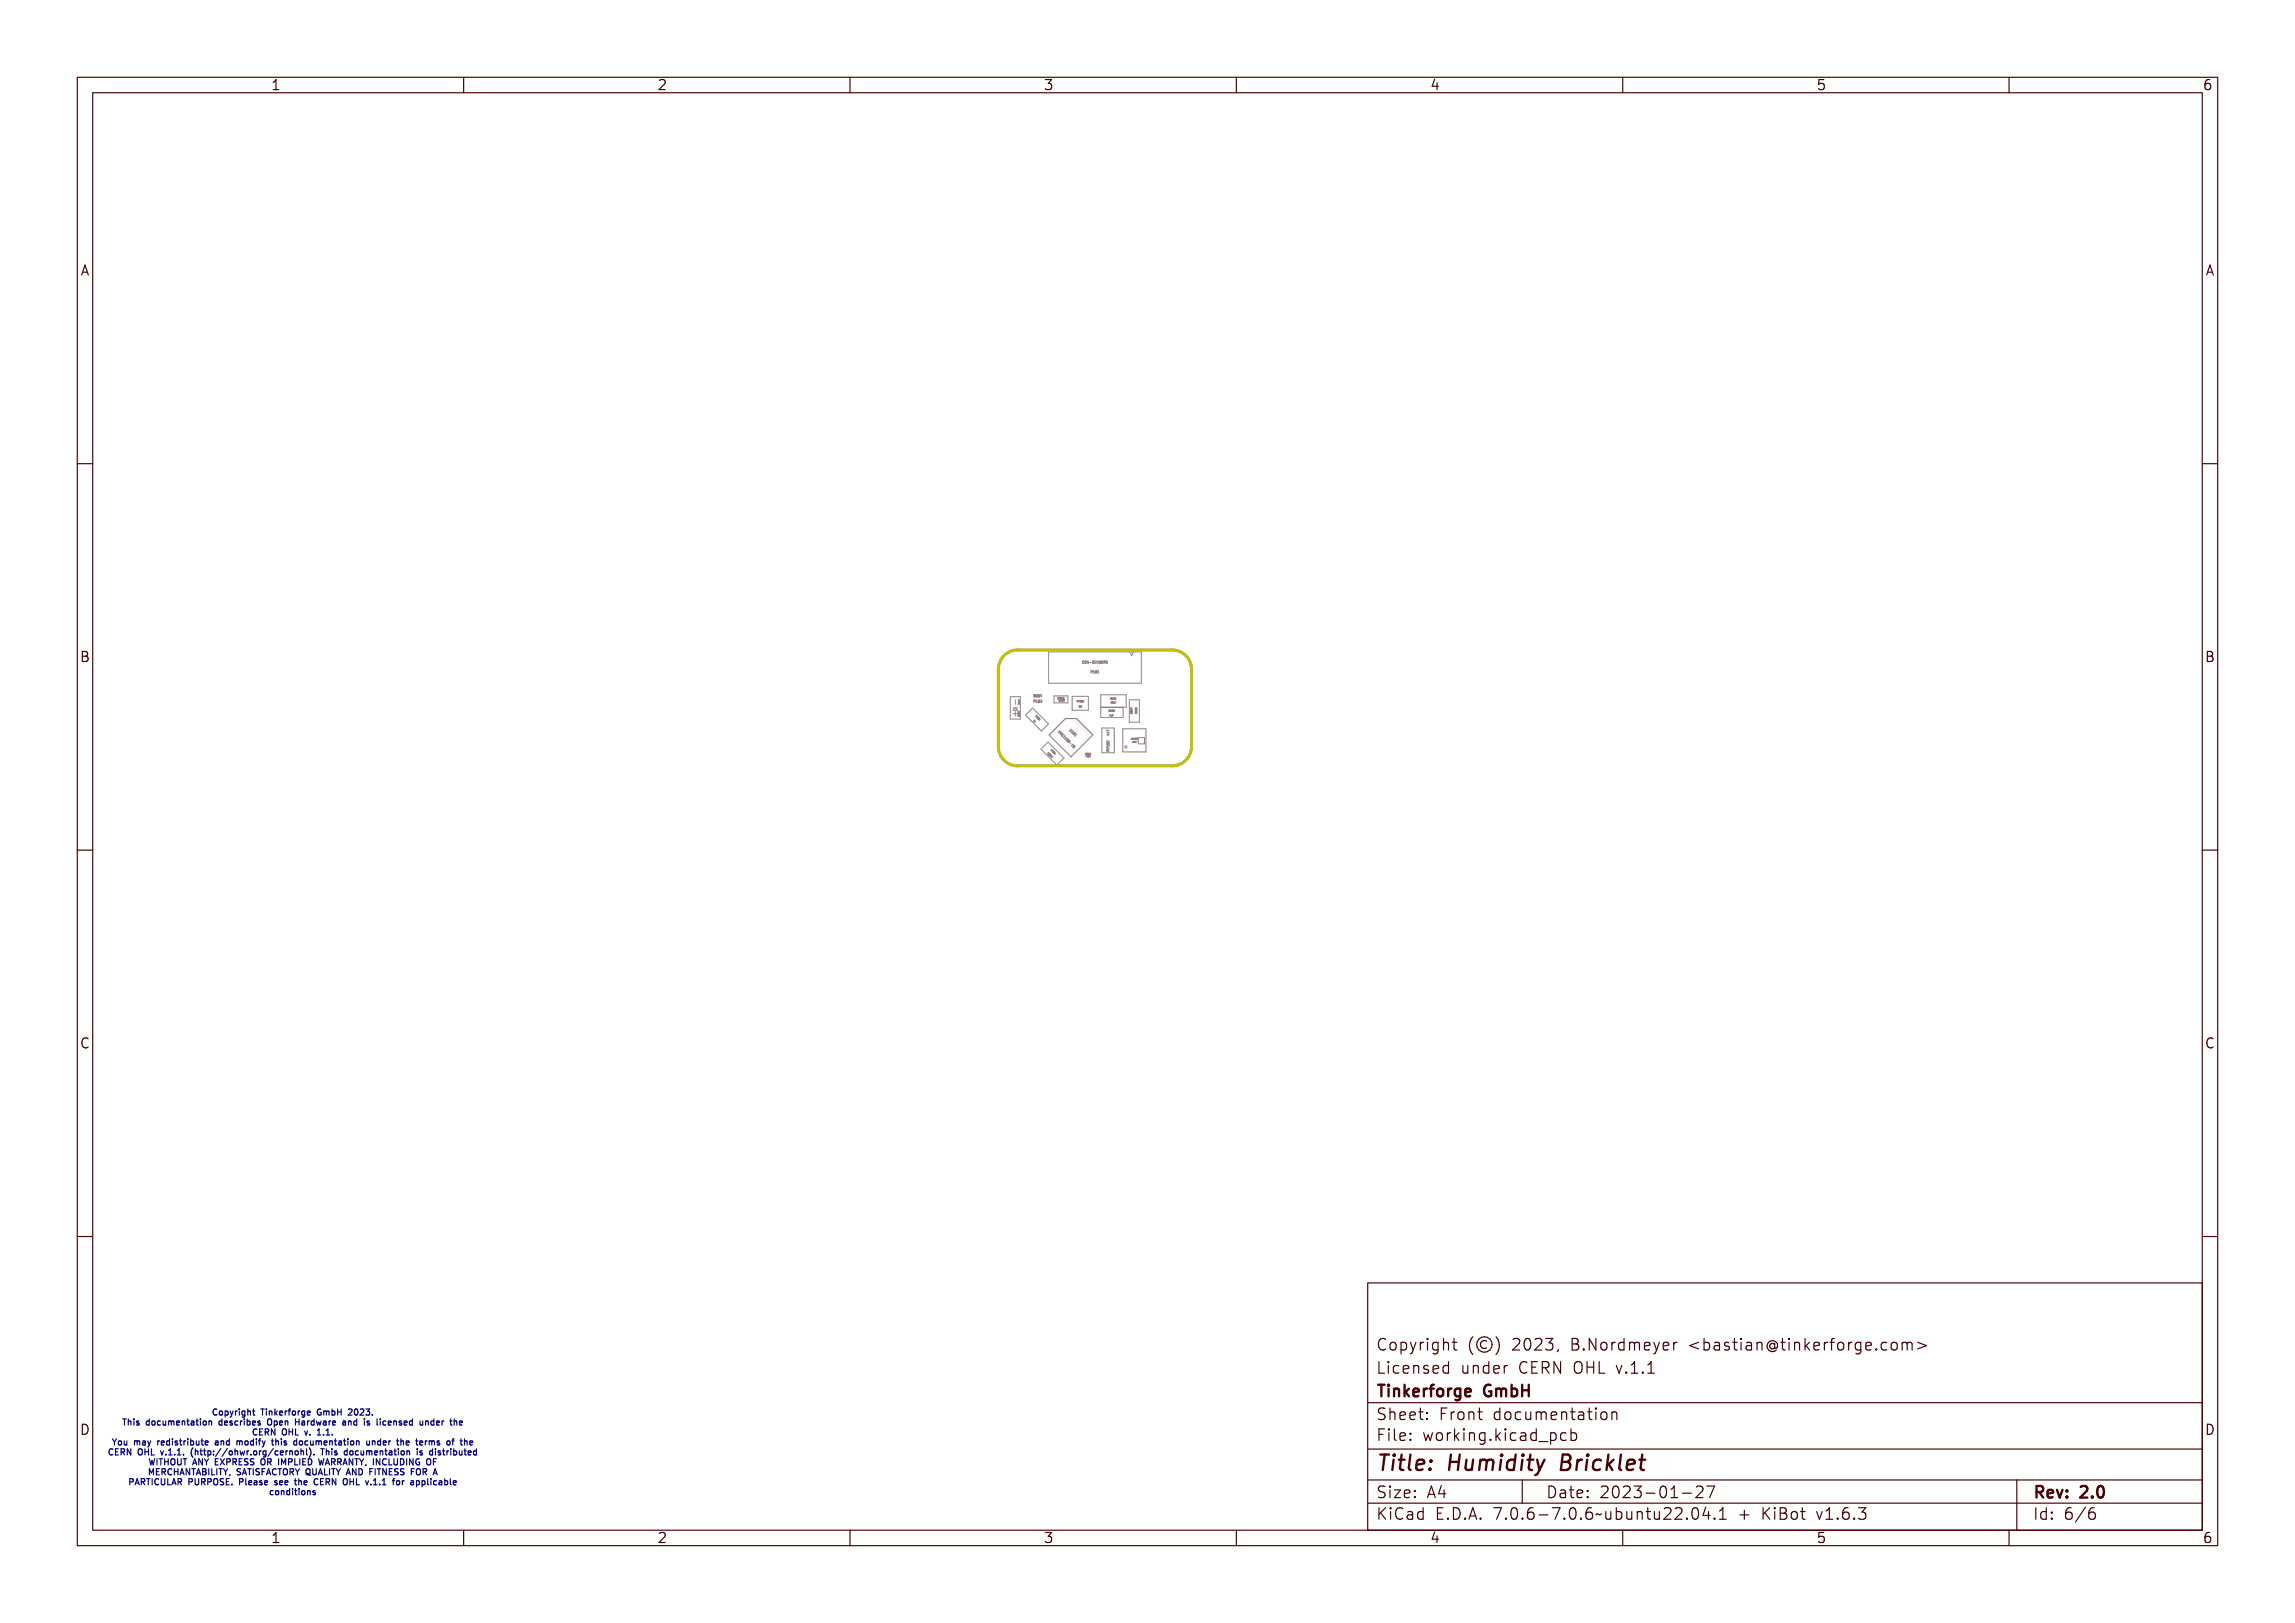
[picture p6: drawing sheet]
<svg xmlns="http://www.w3.org/2000/svg" width="297mm" height="210mm" viewBox="0 0 297 210" stroke-linecap="round" stroke-linejoin="round" font-family="sans-serif">
<defs><g id="words">
<text font-size="2.7" fill="#480000" x="178" y="190.3">Title: Humidity Bricklet</text>
<g font-size="2" fill="#480000">
<text x="178" y="174.7">Copyright (©) 2023, B.Nordmeyer &lt;bastian@tinkerforge.com&gt;</text>
<text x="178" y="177.7">Licensed under CERN OHL v.1.1</text>
<text x="178" y="180.7">Tinkerforge GmbH</text>
<text x="178" y="183.7">Sheet: Front documentation</text>
<text x="178" y="186.5">File: working.kicad_pcb</text>
<text x="178" y="193.9">Size: A4</text>
<text x="178" y="196.6">KiCad E.D.A. 7.0.6-7.0.6~ubuntu22.04.1 + KiBot v1.6.3</text>
<text x="200" y="193.9">Date: 2023-01-27</text>
<text x="263" y="196.6">Id: 6/6</text>
<text x="263" y="193.9">Rev: 2.0</text>
</g>
<g font-size="1.7" fill="#480000">
<text x="35" y="11.7">1</text>
<text x="85" y="11.7">2</text>
<text x="135" y="11.7">3</text>
<text x="185" y="11.7">4</text>
<text x="235" y="11.7">5</text>
<text x="285" y="11.7">6</text>
<text x="10.5" y="35.7">A</text>
<text x="285.5" y="35.7">A</text>
<text x="10.5" y="85.6">B</text>
<text x="285.5" y="85.6">B</text>
<text x="10.5" y="135.7">C</text>
<text x="285.5" y="135.7">C</text>
<text x="10.5" y="185.6">D</text>
<text x="285.5" y="185.6">D</text>
<text x="35" y="199.7">1</text>
<text x="85" y="199.7">2</text>
<text x="135" y="199.7">3</text>
<text x="185" y="199.7">4</text>
<text x="235" y="199.7">5</text>
<text x="285" y="199.7">6</text>
</g>
<g font-size="1.1" fill="#000084">
<text x="16.1" y="184.4">This documentation describes Open Hardware and is licensed under the</text>
<text x="27.7" y="183.1">Copyright Tinkerforge GmbH 2023.</text>
<text x="32.8" y="185.7">CERN OHL v. 1.1.</text>
<text x="13.6" y="188.3">CERN OHL v.1.1. (http://ohwr.org/cernohl). This documentation is distributed</text>
<text x="14.5" y="187">You may redistribute and modify this documentation under the terms of the</text>
<text x="20.3" y="190.9">MERCHANTABILITY, SATISFACTORY QUALITY AND FITNESS FOR A</text>
<text x="20.9" y="189.6">WITHOUT ANY EXPRESS OR IMPLIED WARRANTY, INCLUDING OF</text>
<text x="17.4" y="192.2">PARTICULAR PURPOSE. Please see the CERN OHL v.1.1 for applicable</text>
<text x="34.7" y="193.5">conditions</text>
</g>
<g font-size=".4" fill="#848484">
<text x="140.4" y="85.8">CON-SENSOR2</text>
<text x="141.2" y="87.1">P101</text>
<text x="133.8" y="90.9">P103</text>
<text x="133.8" y="90.2">BOOT</text>
</g>
<g font-size=".3" fill="#848484">
<text x="132" y="92.7" transform="rotate(-90 132 92.7)">D101</text>
<text x="132" y="91.2" transform="rotate(-90 132 91.2)">blue</text>
<text x="133.7" y="93.3" transform="rotate(45 133.7 93.3)">1k</text>
<text x="134" y="92.7" transform="rotate(45 134 92.7)">R101</text>
<text x="136.9" y="90.4">220pF</text>
<text x="137.1" y="90.7">C102</text>
<text x="139.4" y="90.9">RP101</text>
<text x="139.7" y="91.6">82</text>
<text x="143.5" y="92.1">C103</text>
<text x="143.6" y="92.7">1uF</text>
<text x="143.8" y="90.5">C101</text>
<text x="143.8" y="91">10uF</text>
<text x="146.5" y="92.4" transform="rotate(-90 146.5 92.4)">100nF</text>
<text x="147.1" y="92.3" transform="rotate(-90 147.1 92.3)">C105</text>
<text x="135.5" y="97.5" transform="rotate(45 135.5 97.5)">100nF</text>
<text x="136" y="97.2" transform="rotate(45 136 97.2)">C104</text>
</g>
<g font-size=".2" fill="#848484">
<text x="140.5" y="97.6">DEBUG</text>
<text x="140.6" y="97.9">P102</text>
</g>
</g></defs>
<g fill="none" stroke="#848484" stroke-width=".13">
<path d="M130.7 90.1h1.4v3h-1.4zM131.1 91.6h.6M131.1 92.4h.6M131.4 91.6l.3 .3h-.6zM131.4 90.5v.7M131.4 92.1v.5M131.7 90.9h.2zM131.8 92.4h.1v.1zM131.8 92.1h.1v.1zM131.8 92.3h.1zM131.8 92.6h.1v.1h-.1zM131.8 92.6l.1 .1z"/>
<path d="M131.8 90.7h.1l.1 .1h-.2h.1zM131.8 91.1l.1-.1v.1h-.2zM131.8 90.6h.1v.1h-.1zM131.8 90.6h.1zM133.6 91.6l2.1 2.1-.9 .9-2.1-2.1zM133.9 89.9l.1 .1v.2h-.1zM133.9 90.6l.1 .1-.1 .1v.1zM133.9 90.1l.1 .1h-.1zM133.9 89.9l.1 .1h-.1zM133.9 90.6l.1 .1-.1 .1zM134 92.8l.2-.2v.1l-.1 .2v-.2zM134.1 90.6h.1l.1 .3h-.2l.1-.3z"/>
<path d="M134.1 92.7h.1zM134.2 89.9v.1v.2zM134.3 92.8l-.1 .2v-.1zM134.4 92.9l-.1 .1zM134.4 90.6a.13 .13 0 0 1 .1 .2 .13 .13 0 0 1-.1 .1zM134.4 93.1l.2-.1-.1 .2zM134.4 90.6l.1 .1-.1 .2zM134.4 89.9l.1 .1-.1 .2zM134.6 89.9h.2h-.1v.3l-.1-.3zM134.6 90.6h.1v.3h-.1l.1-.1h-.1l.1-.1zM134.7 96.9l.9-.9 2.1 2.1-.9 .9zM135.6 97.5h.2l-.2 .1z"/>
<path d="M135.7 84.3h12v4.1h-12zM135.8 97.6l-.1 .1zM135.9 97.7h.1l-.1 .1zM135.9 97.9l.1-.1h.1l-.1 .2v-.2zM136.1 97.1h.2h-.2v.1zM136.2 97.9v.1h-.2zM136.2 97.3l.1-.1-.1 .2zM136.4 97.3l-.1 .1zM136.4 90.1h1.8v.9h-1.8zM136.4 97.5l.2-.1-.2 .2zM136.4 97.5l.2-.1zM136.9 90.3h.1l-.1 .1h.1h-.1l.1-.1z"/>
<path d="M137.1 90.3h.1l-.1 .1h.1h-.1l.1-.1zM137.1 94.9h.2v-.2v.2h.1h-.1l-.1 .2 .1-.2zM137.1 94.5l-.1 .4M137.1 90.6h.1l-.1 .1h.1h-.1zM137.1 94.9l.2-.2v.3l.2-.1-.2 .2M137.3 94.7h-.4M137.3 90.6l.1 .1h-.1zM137.3 90.3v.1zM137.4 90.3l.1 .1-.1 .1zM137.5 90.6v.1zM137.5 94.9l-.1 .2 .2-.1-.2 .3 .2-.3-.2 .1 .1-.2-.2 .2zM137.5 95.3h.1"/>
<path d="M137.5 95.2l.2-.1v.1a.11 .11 0 0 0-.1 0 .11 .11 0 0 0 0 .2l-.1-.1zM137.6 90.3h.1h-.1h.1l-.1 .1zM137.6 95.4l.1 .1M137.6 90.6h.1l-.1 .1h.1h-.1l.1-.1zM137.7 95.1a.14 .14 0 0 0-.2 0 .14 .14 0 0 0 0 .2M137.7 95.2h.1l-.2 .3M137.8 95.6l.1 .1M137.8 95.3h.1l-.2 .3-.1-.1 .3-.2zM137.9 95.4h.1l-.2 .3M138 95.5h.1l-.2 .3-.1-.2 .2-.1zM138.1 95.7l.1-.1a.13 .13 0 0 1 0 .2 .13 .13 0 0 1-.2 0zM138.1 95.9h.1"/>
<path d="M138.1 95.7h.1l-.1 .1zM138.2 95.9l.2-.1a.13 .13 0 0 1-.1 .2 .13 .13 0 0 1-.1 0zM138.2 95.9h.2l-.2 .1zM138.3 95.9l.1-.1a.13 .13 0 0 1 0 .2 .13 .13 0 0 1-.2 0zM138.3 95.7l-.1-.1-.1 .1v.2M138.3 95.7h.1M138.3 95.7l-.2 .2M138.4 96.1h.1zM138.5 95.9h.1M138.5 96.1l.1 .2M138.5 94.5l.2-.1-.2 .2 .1 .1 .2-.2-.2 .2-.1-.1zM138.6 94.3l-.1 .3h.1l.2-.1"/>
<path d="M138.6 94.8l.2 .1M138.6 96.5l.2 .1M138.6 96.1l.2 .1-.2 .2-.1-.1 .2-.1zM138.7 96.4l.2-.1v.1h-.1h.1a.11 .11 0 0 1-.1 .2 .11 .11 0 0 1-.1-.2zM138.8 90.1h2v1.8h-2zM138.8 94.6h.1l-.2 .2M138.8 96.3h.1l-.2 .2M138.8 94.6l.1 .1-.1 .2-.2-.1 .3-.1zM138.9 96.7h.1M138.9 94.8h.1a.13 .13 0 0 1 0 .2 .13 .13 0 0 1-.2-.1zM138.9 94.9l.2-.1-.2 .2zM138.9 96.6l.2 .1-.1 .1-.1-.1"/>
<path d="M139 95.2l.2 .1M139.1 94.8l-.2 .2h.1l.1-.1M139.1 94.8h.1M139.1 94.8v.1M139.1 94.9h.1M139.2 96.6l-.2-.1-.1 .2M139.2 94.9l.1 .1-.2 .2-.1-.1 .2-.1zM139.2 95h.1l-.2 .2M139.4 90.7h.1l.1 .1h-.1h-.1zM139.5 90.7h.1M139.6 90.7h.1l-.1 .1zM139.6 90.7h.1z"/>
<path d="M139.8 90.7l.1 .1h-.1zM140 90.7v.1zM140.1 90.7h.1v.1h-.1zM140.3 85.6a.14 .14 0 0 0-.2 .1 .14 .14 0 0 0 .2 .1M140.4 85.6h.2a.11 .11 0 0 0-.2 .1 .11 .11 0 0 0 .2 .1v.1a.15 .15 0 0 1-.2-.1 .15 .15 0 0 1 0-.2zM140.5 97.5h.1v.1zM140.5 97.5l.1 .1zM140.6 97.8h.1l-.1 .1zM140.6 97.8h.1M140.6 97.5h.1v.1h-.1zM140.7 97.8l.1 .1h-.1zM140.7 85.6l.1 .1-.1 .1z"/>
<path d="M140.8 97.5v.1zM140.8 97.6h.1M140.8 97.5h.1M140.8 97.8l.1 .1zM140.9 97.5v.1l.1-.1-.1 .1zM140.9 85.6l.1 .2 .1-.2v.3l-.2-.3v.3zM140.9 97.8l.1 .1h-.1l.1-.1zM141 97.5h.1l-.1 .1h.1h-.1zM141.2 85.7l.1 .1zM141.3 86.8l.1 .1-.1 .1v.1zM141.3 86.8l.1 .1-.1 .1zM141.4 85.6h.1l-.1 .1a.11 .11 0 0 1 .2 .1 .11 .11 0 0 1-.2 0h.1l-.1-.1z"/>
<path d="M141.5 86.8h.1l.1 .3h-.2l.1-.3zM141.6 85.6h.2h-.1v.1h.1h-.1v.1l.1 .1h-.2zM141.8 86.8a.13 .13 0 0 1 .1 .2 .13 .13 0 0 1-.1 .1zM141.8 86.8l.1 .1-.1 .2zM141.8 85.6l.2 .2v-.2v.3l-.1-.3-.1 .3zM142 86.8h.1l.1 .3h-.2l.1-.3zM142.1 85.6h.2l-.2 .1a.11 .11 0 0 1 .2 .1 .11 .11 0 0 1-.2 0h.1l-.1-.1zM142.4 85.6l.1 .1-.1 .1zM142.4 89.9h3.4v1.6h-3.4zM142.4 91.6h3v1.3h-3zM142.6 85.6h.1v.1l.1 .2-.2-.2v.2zM142.6 94.2h1.6v3.2h-1.6z"/>
<path d="M142.6 85.6l.1 .1h-.1zM142.8 85.6a.13 .13 0 0 1 .2 .1 .13 .13 0 0 1-.2 .1l.2 .1h-.2l.1-.3zM143.1 85.6h.2M143.2 96.2v.1M143.2 96.2h.1h.2M143.2 96.3h.1h.2M143.2 94.8h.3M143.2 97.1v.1h.3M143.2 95.9l.1 .2M143.3 96.5h.3v.1h-.1h-.2zM143.3 95l.2-.1 .1 .1-.2 .1zM143.3 94.5l.3 .1-.3-.1v.2z"/>
<path d="M143.3 97l-.1 .1M143.3 97l.1 .1v.1M143.3 95.9h-.1M143.3 96l.2 .1 .1-.1v.2l-.3-.2v.2zM143.3 97l.3-.1-.2 .1 .2 .1h-.3zM143.3 96.7h.1l.2 .2h-.3zM143.3 96.3h.2l-.1 .1zM143.3 95h.2v.1zM143.3 97l.1 .1h-.1zM143.3 96.7l.1 .1h-.1zM143.3 85.6l-.2 .2h.2M143.3 85.6h.1"/>
<path d="M143.3 94.7l.1 .1 .2-.1-.2 .1 .2 .1h-.4l.2-.1zM143.3 95h.2M143.3 94.7l.1 .1M143.4 96.9v-.1l-.1-.1-.1 .2h.3M143.4 95v.1h-.2M143.5 97l-.1 .1M143.5 94.6l-.3-.2v.2M143.5 95.9v.2l-.2-.2M143.5 96.2v.1M143.5 96.5v.1M143.5 96.5h-.3l.1 .1M143.5 94.7l-.1 .1"/>
<path d="M143.6 91.9h.1l-.1 .1 .1 .1h-.1zM143.6 92.5h.1l.1 .2h-.2zM143.7 91.9h.1v.2h-.1zM143.8 92.5v.2l.1-.2v.2h-.1zM143.8 90.8h.1v.2h-.1zM143.8 90.3h.1l-.1 .1 .1 .1h-.1zM143.9 91.9v.2zM144 92.5h.1h-.1l.1 .1-.1 .1zM144 90.3l.1 .2h-.1zM144 90.8v.2zM144 91.9h.1v.2h-.1l.1-.1zM144.1 90.9l.1 .1v-.1v.1h-.1z"/>
<path d="M144.2 90.3v.2zM144.3 90.8h.1h-.1l.1 .1-.1 .1zM144.3 90.3h.1v.2h-.1zM145.3 94.3h3v3h-3zM146.1 90.5h1.4v3h-1.4zM146.2 84.3l.2 .6 .3-.6M146.3 92.2h.2v.1zM146.3 91.6l.2 .1h-.2zM146.3 92.1h.2zM146.3 91.9l.2 .1zM146.4 91.7h.1l-.1 .1h.1h-.1zM146.4 95.5v.2"/>
<path d="M146.4 95.6h.1M146.5 95.5v.2zM146.5 95.5v.2M146.6 95.5v.2zM146.6 95.6v.1zM146.6 95.5v.2M146.6 95.5h.1M146.6 95.9v.1M146.6 96v.1M146.6 95.5v.1M146.6 95.6h.1M146.6 95.9v.2l.1-.2v.2z"/>
<path d="M146.6 96.1h.1M146.7 95.9l-.1 .1M146.7 95.6h-.1M146.7 95.6v.1M146.7 95.5v.1M146.7 95.6v.1zM146.7 95.7h.1M146.7 95.5h.1M146.7 96.1h.1M146.7 95.9l.1 .2zM146.7 95.9v.2M146.7 95.9v.1"/>
<path d="M146.8 95.5v.2zM146.8 95.7h.1M146.8 95.6v.1M146.8 95.6h.1M146.8 96v.1zM146.8 95.9v.1M146.8 96.1h.1M146.8 95.9h.1M146.9 96.1h.1M146.9 95.9h.1M146.9 95.6v.1zM146.9 95.9v.1"/>
<path d="M146.9 96v.1M146.9 95.6h.1M146.9 95.6v.1M146.9 95.5v.1M146.9 95.9l.1 .2zM146.9 95.7h.1M146.9 92h.2v.1zM146.9 91.7h.1h.1v.1v-.1l-.2 .1zM146.9 95.5h.1M146.9 92.1l.1 .1 .1-.1v.1h-.1zM146.9 91.9h.2zM147 95.9h.1"/>
<path d="M147 95.6h.1M147 95.6v.1zM147 95.9v.1M147 96l-.1 .1h.1M147 96h.1M147 95.6l.1 .1M147 95.5v.1M147 95.5h.1M147.1 95.5h.1M147.1 95.6h.1M147.1 95.6v.1M147.1 95.6v.1z"/>
<path d="M147.2 95.5h.1M147.2 95.7h.1M147.2 95.6h.1M147.3 95.4h.8v.9h-.8z"/>
<circle cx="131.8" cy="92.3" r=".09"/>
<circle cx="131.9" cy="92.3" r=".02"/>
<circle cx="131.9" cy="91.1" r=".05"/>
<circle cx="134.1" cy="90.1" r=".13"/>
<circle cx="134.4" cy="92.9" r=".1"/>
<circle cx="134.4" cy="93" r=".02"/>
<circle cx="134.4" cy="90.1" r=".13"/>
<circle cx="134.4" cy="90.8" r=".03"/>
<circle cx="135.8" cy="97.6" r=".1"/>
<circle cx="135.8" cy="97.6" r=".02"/>
<circle cx="135.9" cy="97.7" r=".1"/>
<circle cx="135.9" cy="97.7" r=".02"/>
<circle cx="136.4" cy="97.3" r=".1"/>
<circle cx="136.4" cy="97.4" r=".02"/>
<circle cx="137.3" cy="90.3" r=".09"/>
<circle cx="137.3" cy="90.4" r=".02"/>
<circle cx="137.5" cy="90.4" r=".05"/>
<circle cx="137.5" cy="90.6" r=".09"/>
<circle cx="137.5" cy="90.7" r=".02"/>
<circle cx="138.1" cy="95.8" r=".03"/>
<circle cx="138.3" cy="95.9" r=".03"/>
<circle cx="138.8" cy="96.5" r=".06"/>
<circle cx="139" cy="94.9" r=".03"/>
<circle cx="140" cy="90.7" r=".09"/>
<circle cx="140" cy="90.8" r=".02"/>
<circle cx="140.7" cy="85.7" r=".13"/>
<circle cx="140.8" cy="97.9" r=".07"/>
<circle cx="140.9" cy="97.9" r=".01"/>
<circle cx="141.8" cy="87" r=".03"/>
<circle cx="142.4" cy="85.7" r=".13"/>
<circle cx="143.4" cy="96.3" r=".14"/>
<circle cx="143.4" cy="96.3" r=".03"/>
<circle cx="143.9" cy="92" r=".09"/>
<circle cx="143.9" cy="92" r=".02"/>
<circle cx="144" cy="90.9" r=".09"/>
<circle cx="144" cy="90.9" r=".02"/>
<circle cx="144.2" cy="90.4" r=".09"/>
<circle cx="144.2" cy="90.4" r=".02"/>
<circle cx="145.7" cy="96.6" r=".14"/>
<circle cx="146.4" cy="92.1" r=".09"/>
<circle cx="146.4" cy="92" r=".09"/>
<circle cx="146.4" cy="92.1" r=".02"/>
<circle cx="146.4" cy="92" r=".02"/>
<circle cx="146.8" cy="96" r=".06"/>
<circle cx="146.8" cy="96" r=".01"/>
<circle cx="146.9" cy="95.6" r=".06"/>
<circle cx="146.9" cy="95.6" r=".01"/>
<circle cx="147" cy="95.6" r=".02"/>
<circle cx="147" cy="91.9" r=".09"/>
<circle cx="147" cy="91.9" r=".02"/>
<circle cx="147.1" cy="95.6" r=".06"/>
<circle cx="147.1" cy="95.6" r=".01"/>
</g>
<path d="M135.8 95.1l2.1-2.1h1.4l2.1 2.1-2.8 2.8z" fill="none" stroke="#848484" stroke-width=".15"/>
<path d="M129.7 85a2.5 2.5 0 0 1 2-.9h20a2.5 2.5 0 0 1 2.5 2.5v10a2.5 2.5 0 0 1-2.5 2.5h-20a2.5 2.5 0 0 1-2.5-2.5v-10l.1-.6z" fill="none" stroke="#c2c200" stroke-width=".38"/>
<g fill="none" stroke="#000084" stroke-width=".15">
<path d="M13.7 187.6l.2-.1 .2 .1v.1l-.1-.1a.29 .29 0 0 0-.3 .3 .29 .29 0 0 0 .4 .3v.1a.36 .36 0 0 1-.4-.1 .36 .36 0 0 1-.1-.5zM14.3 187.5h.5v.1h-.4v.2h.3v.1h-.3v.3h.4v.1h-.5zM14.5 186.2h.1l.2 .4 .2-.4h.1l-.2 .5v.3h-.1v-.3zM14.9 187.5h.2a.21 .21 0 0 1 .3 .2 .21 .21 0 0 1-.2 .2l.3 .4h-.1l-.3-.3h-.1v.3h-.1zM15 187.6h.1a.14 .14 0 0 1 .2 .1 .14 .14 0 0 1-.2 .2h-.1zM15.3 186.5a.28 .28 0 0 1 .4 .2 .28 .28 0 0 1-.4 .3zM15.4 186.6v-.1a.19 .19 0 0 1 .2 .2 .19 .19 0 0 1-.2 .2zM15.5 187.5h.2l.2 .7v-.7h.1v.8h-.1l-.3-.6v.6h-.1zM15.9 186.4h.1v.5h.1l.1-.1 .1-.4v.6v-.1a.19 .19 0 0 1-.3 .1 .19 .19 0 0 1-.1-.2zM16.1 183.7h.6h-.2v.7h-.1v-.7h-.3zM16.9 183.6h.1v.3a.19 .19 0 0 1 .2 0 .19 .19 0 0 1 .1 .2v.3h-.1v-.4l-.1-.1-.1 .1v.4h-.1zM16.9 187.6a.24 .24 0 0 1 .2-.1 .24 .24 0 0 1 .2 .2v.4a.24 .24 0 0 1-.2 .2 .24 .24 0 0 1-.3-.2z"/>
<path d="M17 187.6a.33 .33 0 0 1 .3 .3 .33 .33 0 0 1-.2 .3l-.2-.1zM17.1 186.4l.5 .1 .1 .5h-.1l-.1-.5-.1 .5-.1-.5-.1 .5h-.1zM17.2 191.4l-.4-.1v.8M17.2 191.7h-.4M17.5 187.5h.1v.3h.3v-.3h.1v.8h-.1v-.4h-.3v.4h-.1zM17.5 191.4h.2a.25 .25 0 0 1 .3 .3 .25 .25 0 0 1-.4 .2v.3h-.1zM17.5 183.9h.3v.5h.2h-.5h.2v-.5h-.2zM17.6 191.5h.1a.15 .15 0 0 1 .2 .1 .15 .15 0 0 1-.2 .2h-.1zM17.7 183.6h.1v.1h-.1zM17.8 186.5h.4l.1 .5h-.1v-.1a.2 .2 0 0 1-.3 .1 .2 .2 0 0 1-.1-.2 .2 .2 0 0 1 .2-.2h.2a.19 .19 0 0 0-.2-.1 .19 .19 0 0 0-.2 .1zM17.9 186.8l.2-.1a.13 .13 0 0 1 0 .2 .13 .13 0 0 1-.2 0zM18.2 187.5h.1v.7h.3v.1h-.4z"/>
<path d="M18.2 183.9h.3v.1v-.1a.12 .12 0 0 0-.2 0 .12 .12 0 0 0 0 .2 .22 .22 0 0 1 .3 .2 .22 .22 0 0 1-.4 .1v-.1a.14 .14 0 0 0 .2 .1 .14 .14 0 0 0 0-.2 .21 .21 0 0 1-.2-.1 .21 .21 0 0 1 0-.2zM18.3 191.4h.1l.3 .8h-.1l-.1-.2h-.3v.2h-.1zM18.4 191.5l.1 .4h-.2zM18.4 186.4h.1l.2 .5 .2-.5h.1l-.2 .5a.3 .3 0 0 1-.3 .3l.1-.2zM18.8 191.4h.2a.21 .21 0 0 1 .2 .1 .21 .21 0 0 1-.1 .3l.2 .4h-.1l-.2-.4h-.1v.4h-.1zM18.9 191.5h.1a.14 .14 0 0 1 .1 .1 .14 .14 0 0 1-.1 .2h-.1zM19.3 188.7l.2 .9 .2-.6 .1 .6 .2-.9M19.3 190.8v-.8l.3 .6 .3-.6v.8M19.3 191.4h.6v.1h-.2v.7h-.1v-.7h-.3zM19.4 187.7h.1l.1 .5 .2-.5h.1l-.2 .6h-.1zM19.4 183.9l.2-.1 .2 .1v-.3h.1v.8h-.1h-.1a.29 .29 0 0 1-.3-.1 .29 .29 0 0 1 0-.4zM19.5 184l.1-.1a.19 .19 0 0 1 .2 .3 .19 .19 0 0 1-.3 .1z"/>
<path d="M19.8 186.4l.2 .1a.15 .15 0 0 1 .1-.1 .15 .15 0 0 1 .1 .1 .19 .19 0 0 0-.2 0 .19 .19 0 0 0-.1 .2v.3h-.1zM20.1 191.4h.4v.1h-.2v.6h.2v.1h-.4v-.1h.1v-.6h-.1zM20.1 183.9a.28 .28 0 0 1 .4 .2 .28 .28 0 0 1-.4 .3zM20.2 184v-.1a.19 .19 0 0 1 .2 .3 .19 .19 0 0 1-.2 .1zM20.2 188.1h.1v.2h-.1zM20.3 188.7v.9M20.3 190.1h.2l.1 .4 .1-.4h.2v.8h-.1v-.7l-.2 .4-.2-.4v.7h-.1zM20.4 186.5l.3-.1 .2 .3h-.5a.22 .22 0 0 0 .2 .3 .22 .22 0 0 0 .2-.1 .29 .29 0 0 1-.4 .1 .29 .29 0 0 1 0-.5zM20.5 186.5h.2l.1 .2h-.4zM20.7 187.6l.3-.1v.7h.2v.1h-.5v-.1h.2v-.6l-.2 .1zM20.8 191.5l.2-.1h.2v.1h-.1a.29 .29 0 0 0-.3 .3 .29 .29 0 0 0 .4 .2v.1a.36 .36 0 0 1-.5 0 .36 .36 0 0 1 0-.5zM20.8 183.9l.2-.1 .2 .1v.1a.21 .21 0 0 0-.3 0 .21 .21 0 0 0 0 .3 .21 .21 0 0 0 .3 0 .24 .24 0 0 1-.4 .2 .24 .24 0 0 1-.1-.4z"/>
<path d="M20.9 188.8h.1l.1 .6 .1-.4h.1l.1 .4 .1-.6h.1l-.2 .8h-.1l-.1-.5-.1 .5h-.1zM21 190.1h.5v.1h-.4v.2h.4v.1h-.4v.3h.4v.1h-.5zM21.1 186.5l.1-.1 .2 .1v-.3h.1v.8l-.1-.1-.1 .1a.29 .29 0 0 1-.3-.1 .29 .29 0 0 1 .1-.4zM21.1 186.6l.1-.1a.19 .19 0 0 1 .2 .2 .19 .19 0 0 1-.3 .2zM21.3 191.4h.1v.5a.14 .14 0 0 0 .2 .2 .14 .14 0 0 0 .1-.2v-.5h.1v.5a.25 .25 0 0 1-.2 .3 .25 .25 0 0 1-.3-.3zM21.3 183.9h.1v.4l.2 .1 .1-.1v-.4h.1v.5l-.1-.1a.19 .19 0 0 1-.2 .1 .19 .19 0 0 1-.2-.2zM21.5 188.1h.1v.2h-.1zM21.6 190.1h.3a.21 .21 0 0 1 .2 .2 .21 .21 0 0 1-.1 .2l.2 .4h-.1l-.3-.3h-.1v.3h-.1zM21.7 188.8h.4v.1h-.2v.6h.2v.1h-.4v-.1h.1v-.6h-.1zM21.7 186.4h.2v.5h.2v.1h-.4v-.1h.1v-.4h-.1zM21.7 190.2h.2a.14 .14 0 0 1 .1 .1 .14 .14 0 0 1-.1 .2h-.2zM21.8 186.2h.1v.1h-.1z"/>
<path d="M21.9 183.9h.5l.1 .5h-.1l-.1-.5-.1 .5-.1-.5-.1 .5h-.1zM22 191.4h.1v.7h.4v.1h-.5zM22 187.6l.3-.1v.7h.2v.1h-.5v-.1h.2v-.6l-.2 .1zM22.2 188.8h.6v.1h-.2v.7h-.1v-.7h-.3zM22.4 190.2l.2-.1h.2v.1h-.1a.29 .29 0 0 0-.3 .3 .29 .29 0 0 0 .4 .2v.1a.36 .36 0 0 1-.5 0 .36 .36 0 0 1 0-.5zM22.4 186.5h.3h-.1a.12 .12 0 0 0-.1 0 .12 .12 0 0 0-.1 .1 .22 .22 0 0 1 .3 .3 .22 .22 0 0 1-.3 .1v-.1a.14 .14 0 0 0 .1 .1 .14 .14 0 0 0 .1-.2 .21 .21 0 0 1-.2-.1 .21 .21 0 0 1 0-.2zM22.7 183.9h.3l.1 .2-.4 .1a.22 .22 0 0 0 .1 .2 .22 .22 0 0 0 .3-.1 .29 .29 0 0 1-.5 .1 .29 .29 0 0 1 .1-.5zM22.7 184l.2-.1 .1 .2h-.3zM22.8 188.1h.1v.2h-.1zM22.8 191.4h.1l.2 .8h-.1v-.2h-.3v.2h-.2zM22.8 191.5l.2 .4h-.3zM22.9 188.8h.1v.3h.3v-.3h.1v.8h-.1v-.4h-.3v.4h-.1z"/>
<path d="M22.9 190.1h.1v.3h.3v-.3h.1v.8h-.1v-.4h-.3v.4h-.1zM23.1 186.3h.1v.1h.2v.1h-.2v.4l.2 .1h-.3v-.5h-.2v-.1h.2zM23.2 191.4h.3a.21 .21 0 0 1 .2 .1 .21 .21 0 0 1-.1 .3l.2 .4h-.1l-.3-.4h-.1v.4h-.1zM23.3 183.9h.1a.19 .19 0 0 1 .2 0 .19 .19 0 0 1 .1 .2v.3h-.1v-.4l-.1-.1-.1 .1v.4h-.1zM23.3 191.5h.2a.14 .14 0 0 1 .1 .1 .14 .14 0 0 1-.1 .2h-.2zM23.6 188.9a.24 .24 0 0 1 .3-.1 .24 .24 0 0 1 .1 .2v.4a.24 .24 0 0 1-.2 .2 .24 .24 0 0 1-.2-.2zM23.7 186.4l.1 .1a.15 .15 0 0 1 .2-.1 .15 .15 0 0 1 .1 .1 .19 .19 0 0 0-.2 0 .19 .19 0 0 0-.1 .2v.3h-.1zM23.7 188.9a.33 .33 0 0 1 .3 .3 .33 .33 0 0 1-.2 .3l-.1-.2zM23.7 190.1h.2l.2 .8h-.1l-.1-.2h-.2l-.1 .2h-.1zM23.8 190.2l.1 .4h-.2zM24 183.7h.1v.2h.2h-.2v.4l.2 .1h-.2l-.1-.5h-.1h.1zM24.2 187.5h.1a.91 .91 0 0 0 0 .9 .65 .65 0 0 1-.1-.9z"/>
<path d="M24.2 190.1h.1l.3 .6v-.6h.1v.8h-.1l-.3-.7v.7h-.1zM24.2 188.8h.1v.5a.14 .14 0 0 0 .1 .2 .14 .14 0 0 0 .2-.2v-.5h.1v.5a.25 .25 0 0 1-.3 .3 .25 .25 0 0 1-.2-.3zM24.3 186.4h.2v.5h.2v.1h-.5v-.1h.2v-.4h-.1zM24.4 186.2h.1v.1h-.1zM24.5 187.5h.1v.3a.19 .19 0 0 1 .3-.1 .19 .19 0 0 1 .1 .2v.4h-.1v-.4l-.1-.1-.1 .1-.1 .4h-.1zM24.6 191.4h.2a.25 .25 0 0 1 .2 .3 .25 .25 0 0 1-.3 .2v.3h-.1zM24.6 183.9h.4v.5h-.1v-.1a.2 .2 0 0 1-.3 .2 .2 .2 0 0 1-.1-.3 .2 .2 0 0 1 .3-.1h.1a.19 .19 0 0 0-.1-.2 .19 .19 0 0 0-.2 .1zM24.7 184.2l.1-.1a.15 .15 0 0 1 0 .3 .13 .13 0 0 1-.2-.1zM24.7 191.5h.1a.15 .15 0 0 1 .1 .1 .15 .15 0 0 1-.1 .2h-.1zM24.8 188.8h.6v.1h-.3v.7h-.1v-.7h-.2zM24.8 190.1h.6v.1h-.3v.7h-.1v-.7h-.2zM24.9 186.2h.1v.3a.25 .25 0 0 1 .3 .2 .25 .25 0 0 1-.3 .2l-.1 .1z"/>
<path d="M25 186.6v-.1a.19 .19 0 0 1 .2 .2 .19 .19 0 0 1-.2 .2zM25.2 191.4h.1v.5a.14 .14 0 0 0 .1 .2 .14 .14 0 0 0 .1-.2v-.5h.2v.5a.25 .25 0 0 1-.3 .3 .25 .25 0 0 1-.2-.3zM25.3 183.7h.1v.2h.2h-.2v.4l.2 .1h-.2l-.1-.5h-.1h.1zM25.3 187.6h.1v.1h.2v.1h-.2v.4h.2v.1h-.2l-.1-.5h-.1v-.1h.1zM25.5 186.4h.1v.5h.1l.2-.1v-.4h.1v.6l-.1-.1a.19 .19 0 0 1-.3 .1 .19 .19 0 0 1-.1-.2zM25.7 190.1h.1l.2 .8h-.1v-.2h-.3l-.1 .2h-.1zM25.7 190.2l.1 .4h-.2zM25.8 191.4h.2a.21 .21 0 0 1 .3 .1 .21 .21 0 0 1-.2 .3l.3 .4h-.1l-.3-.4h-.1v.4h-.1zM25.9 183.9h.2v.5h.2h-.5h.2v-.5h-.1zM25.9 191.5h.1a.14 .14 0 0 1 .2 .1 .14 .14 0 0 1-.2 .2h-.1zM26 187.6v.1h.3v.1h-.3l.1 .4h.2v.1h-.3v-.5h-.2v-.1h.2zM26 183.6h.1v.1h-.1z"/>
<path d="M26.1 190.1h.3a.19 .19 0 0 1 .2 .1 .19 .19 0 0 1-.1 .3 .21 .21 0 0 1 .1 .2 .21 .21 0 0 1-.2 .2h-.3zM26.2 190.5h.2a.14 .14 0 0 1 .1 .1 .14 .14 0 0 1-.1 .2h-.2zM26.2 190.2h.2a.12 .12 0 0 1 .1 .1 .12 .12 0 0 1-.1 .1h-.2zM26.3 186.3h.1v.1h.2v.1h-.2v.4l.2 .1h-.3v-.5h-.2v-.1h.2zM26.3 188.8h.1l.3 .8h-.1l-.1-.2h-.3v.2h-.1zM26.4 188.9l.1 .4h-.2zM26.5 187.7l.1 .1a.25 .25 0 0 1 .3 .2 .25 .25 0 0 1-.3 .2v.3h-.1zM26.5 191.4h.2a.25 .25 0 0 1 .3 .3 .25 .25 0 0 1-.4 .2v.3h-.1zM26.5 183.9a.28 .28 0 0 1 .4 .2 .28 .28 0 0 1-.4 .3zM26.6 184v-.1a.19 .19 0 0 1 .2 .3 .19 .19 0 0 1-.2 .1zM26.6 191.5h.1a.15 .15 0 0 1 .2 .1 .15 .15 0 0 1-.2 .2h-.1zM26.6 187.8a.19 .19 0 0 1 .2 .2 .19 .19 0 0 1-.2 .2z"/>
<path d="M26.8 188.8h.1l.3 .6v-.6h.1v.8h-.2l-.2-.7v.7h-.1zM26.8 190.1h.4v.1h-.1v.6h.1v.1h-.4v-.1h.2v-.6h-.2zM26.8 186.5l.3-.1 .2 .3h-.4a.22 .22 0 0 0 .1 .3 .22 .22 0 0 0 .2-.1 .29 .29 0 0 1-.4 .1 .29 .29 0 0 1 0-.5zM26.9 186.5h.2l.1 .2h-.3zM27.1 183.9h.1a.19 .19 0 0 1 .2 0 .19 .19 0 0 1 .2 .2v.3h-.1v-.4l-.2-.1-.1 .1v.4h-.1zM27.1 191.5a.24 .24 0 0 1 .3-.1 .24 .24 0 0 1 .2 .2v.2a.31 .31 0 0 1-.3 .4l-.2-.2zM27.3 191.5a.33 .33 0 0 1 .2 .3 .33 .33 0 0 1-.2 .3l-.1-.2zM27.3 187.7h.1v.2h-.1zM27.3 188.1h.1v.2h-.1zM27.3 188.8h.2l.1 .4 .2-.4h.2l-.3 .4v.4h-.1v-.4zM27.4 190.1h.1v.7h.4v.1h-.5zM27.8 191.4h.2h.2l-.1 .1a.16 .16 0 0 0-.2-.1 .16 .16 0 0 0-.1 .2 .16 .16 0 0 0 .2 .1 .24 .24 0 0 1 .1 .4 .24 .24 0 0 1-.4-.1 .18 .18 0 0 0 .3 .1 .18 .18 0 0 0 0-.3 .25 .25 0 0 1-.2-.1 .25 .25 0 0 1 0-.3z"/>
<path d="M27.8 182.5l.2-.1h.2v.1h-.1a.29 .29 0 0 0-.3 .3 .29 .29 0 0 0 .4 .2v.1a.36 .36 0 0 1-.4-.1 .36 .36 0 0 1-.1-.4zM28.1 190.1h.4v.1h-.2v.6h.2v.1h-.4v-.1h.1v-.6h-.1zM28.1 186.5h.4v.5h-.1v-.1a.2 .2 0 0 1-.2 .1 .2 .2 0 0 1-.2-.2 .2 .2 0 0 1 .3-.2h.1a.19 .19 0 0 0-.1-.1 .19 .19 0 0 0-.2 .1zM28.1 187.5h.1l-.4 .9h-.1zM28.2 186.8l.1-.1a.13 .13 0 0 1 0 .2 .13 .13 0 0 1-.2 0zM28.4 191.4h.5v.1h-.4v.2h.3v.1h-.3v.3h.4v.1h-.5zM28.4 183.9l.2-.1 .1 .1v-.3h.1v.8h-.1a.29 .29 0 0 1-.4-.1 .29 .29 0 0 1 .1-.4zM28.4 182.6a.29 .29 0 0 1 .5 .3 .28 .28 0 0 1-.5 .2zM28.5 184v-.1a.19 .19 0 0 1 .2 .3 .19 .19 0 0 1-.2 .1zM28.5 182.7v-.1a.21 .21 0 0 1 .3 .3 .19 .19 0 0 1-.3 .1zM28.6 190.1h.6v.1h-.2v.7h-.1v-.7h-.3zM28.7 186.4h.1v.1a.19 .19 0 0 1 .2-.1 .19 .19 0 0 1 .2 .3v.3h-.1v-.4l-.2-.1-.1 .1v.4h-.1z"/>
<path d="M28.7 188.8h.5v.1h-.4v.2h.4v.1h-.4v.3h.4v.1h-.5zM28.8 187.5h.1l-.5 .9h-.1zM29 182.6h.1a.25 .25 0 0 1 .4 .3 .25 .25 0 0 1-.4 .2v.3h-.1zM29.1 187.8a.28 .28 0 0 1 .4 .2 .28 .28 0 0 1-.4 .2zM29.1 183.9h.3l.1 .2-.4 .1a.22 .22 0 0 0 .1 .2 .22 .22 0 0 0 .3-.1 .29 .29 0 0 1-.5 .1 .29 .29 0 0 1 .1-.5zM29.1 187.8h.1a.19 .19 0 0 1 .2 .2 .19 .19 0 0 1-.3 .2zM29.2 184l.1-.1 .1 .2h-.3zM29.2 182.7v-.1a.19 .19 0 0 1 .2 .3 .19 .19 0 0 1-.2 .1zM29.2 192h.1v.2h-.1zM29.3 190.1h.1l.2 .3 .2-.3h.1l-.3 .4v.4h-.1v-.4zM29.3 188.8h.1l.2 .3 .2-.3h.1l-.3 .4 .3 .4h-.1l-.2-.3-.2 .3h-.1l.2-.4zM29.4 186.5l.1-.1 .2 .1v-.3h.1v.8l-.1-.1-.1 .1a.29 .29 0 0 1-.3-.1 .29 .29 0 0 1 .1-.4z"/>
<path d="M29.4 186.6l.1-.1a.19 .19 0 0 1 .2 .2 .19 .19 0 0 1-.3 .2zM29.6 182.6h.1l.2 .4 .2-.4h.1l-.2 .4a.3 .3 0 0 1-.3 .4l.2-.3zM29.7 187.5h.1v.3a.19 .19 0 0 1 .2-.1 .19 .19 0 0 1 .1 .2v.4h-.1v-.4l-.1-.1-.1 .1v.4h-.1zM29.7 183.9h.4v.1l-.1-.1a.12 .12 0 0 0-.2 0 .12 .12 0 0 0 0 .2 .22 .22 0 0 1 .3 .2 .22 .22 0 0 1-.4 .1v-.1a.14 .14 0 0 0 .2 .1 .14 .14 0 0 0 .1-.2 .21 .21 0 0 1-.3-.1 .21 .21 0 0 1 0-.2zM30 188.8h.2a.25 .25 0 0 1 .3 .3 .25 .25 0 0 1-.4 .2v.3h-.1zM30.1 188.9h.1a.15 .15 0 0 1 .2 .1 .15 .15 0 0 1-.2 .2h-.1zM30.2 190.7h.1v.1l-.2 .2zM30.2 187.7h.1l.1 .5 .1-.3h.1l.1 .3 .1-.5h.1l-.2 .6h-.1l-.1-.3-.1 .3h-.1zM30.3 191.4h.2a.25 .25 0 0 1 .3 .3 .25 .25 0 0 1-.4 .2v.3h-.1zM30.4 183.9l.2-.1 .2 .1v.1a.21 .21 0 0 0-.3 0 .21 .21 0 0 0 0 .3 .21 .21 0 0 0 .3 0 .24 .24 0 0 1-.3 .2 .24 .24 0 0 1-.2-.4zM30.4 182.6h.1a.15 .15 0 0 1 .2-.1 .15 .15 0 0 1 .1 .2 .19 .19 0 0 0-.2 0 .19 .19 0 0 0-.1 .2v.2h-.1zM30.4 191.5h.1a.15 .15 0 0 1 .2 .1 .15 .15 0 0 1-.2 .2h-.1z"/>
<path d="M30.6 186.4l.5 .1v.5h-.1v-.5l-.1 .5h-.1l-.1-.5v.5h-.1zM30.6 188.8h.2a.21 .21 0 0 1 .3 .2 .21 .21 0 0 1-.2 .2l.3 .4h-.1l-.3-.3h-.1v.3h-.1zM30.7 188.9h.1a.14 .14 0 0 1 .2 .1 .14 .14 0 0 1-.2 .2h-.1zM30.9 191.3h.3v.7l.2 .1v.1l-.3-.1v-.7h-.2zM31 182.6h.2v.5h.2h-.5h.2v-.5h-.1zM31 183.9h.2a.15 .15 0 0 1 .1-.1 .15 .15 0 0 1 .2 .2 .19 .19 0 0 0-.3 0 .19 .19 0 0 0-.1 .1v.3h-.1zM31 187.7l.2 .1a.15 .15 0 0 1 .1-.1 .15 .15 0 0 1 .2 .1 .19 .19 0 0 0-.3 0 .19 .19 0 0 0-.1 .2v.3h-.1zM31.1 182.3h.1v.2h-.1zM31.3 188.8h.4v.1h-.3v.2h.3v.1h-.3v.3h.3v.1h-.4zM31.3 186.5a.28 .28 0 0 1 .4 .2 .28 .28 0 0 1-.4 .3zM31.3 190.1h.2h.2v.1a.16 .16 0 0 0-.2-.1 .16 .16 0 0 0-.1 .2 .16 .16 0 0 0 .1 .1 .24 .24 0 0 1 .2 .4 .24 .24 0 0 1-.4-.1 .18 .18 0 0 0 .2 .1 .18 .18 0 0 0 .1-.2 .25 .25 0 0 1-.3-.2 .25 .25 0 0 1 0-.3zM31.4 186.6v-.1a.19 .19 0 0 1 .2 .2 .19 .19 0 0 1-.2 .2z"/>
<path d="M31.6 182.6h.4v.5a.22 .22 0 0 1-.1 .3 .22 .22 0 0 1-.3-.1 .19 .19 0 0 0 .3 0 .19 .19 0 0 0 0-.2 .29 .29 0 0 1-.3-.1 .29 .29 0 0 1 0-.4zM31.6 183.9h.3v.5h.2h-.5h.2v-.5h-.2zM31.6 191.7l.3-.1 .2 .3h-.4a.22 .22 0 0 0 .1 .2 .22 .22 0 0 0 .3-.1 .29 .29 0 0 1-.5 .1 .29 .29 0 0 1 0-.4zM31.7 182.7v-.1a.19 .19 0 0 1 .2 .3 .19 .19 0 0 1-.2 .1zM31.7 191.7h.2l.1 .1h-.3zM31.7 188.1h.2v.2h-.2zM31.8 183.6h.1v.1h-.1zM31.9 186.5l.2-.1 .2 .1v-.3h.1v.8l-.1-.1-.1 .1a.29 .29 0 0 1-.3-.1 .29 .29 0 0 1 0-.4zM32 188.9l.2-.1h.1v.1a.16 .16 0 0 0-.2-.1 .16 .16 0 0 0-.1 .2 .16 .16 0 0 0 .2 .1 .25 .25 0 0 1 .1 .5 .24 .24 0 0 1-.4-.2 .18 .18 0 0 0 .3 .1 .18 .18 0 0 0 0-.2 .25 .25 0 0 1-.3-.1 .25 .25 0 0 1 .1-.3zM32 186.6l.1-.1a.19 .19 0 0 1 .2 .2 .19 .19 0 0 1-.3 .2zM32.1 190.1h.1l.2 .8h-.1v-.2h-.3l-.1 .2h-.1zM32.1 190.2l.1 .4h-.2z"/>
<path d="M32.2 182.3h.1v.4a.19 .19 0 0 1 .3-.1 .19 .19 0 0 1 .1 .2v.3h-.1v-.4l-.1-.1-.2 .1v.4h-.1zM32.2 183.6h.1v.3a.25 .25 0 0 1 .4 .2 .25 .25 0 0 1-.4 .3h-.1zM32.2 191.6l.4 .1 .1 .5h-.1v-.1a.2 .2 0 0 1-.3 .1 .2 .2 0 0 1-.1-.3 .2 .2 0 0 1 .3-.1h.1a.19 .19 0 0 0-.2-.2 .19 .19 0 0 0-.2 .1zM32.3 187.8a.28 .28 0 0 1 .4 .2 .28 .28 0 0 1-.4 .2zM32.3 191.9h.2a.13 .13 0 0 1 0 .2 .13 .13 0 0 1-.2-.1zM32.3 187.8h.1a.19 .19 0 0 1 .2 .2 .19 .19 0 0 1-.3 .2zM32.4 184v-.1a.19 .19 0 0 1 .2 .3 .19 .19 0 0 1-.2 .1zM32.5 190.1h.6v.1h-.3v.7h-.1v-.7h-.2zM32.6 186.4h.2v.5h.2v.1h-.5v-.1h.2v-.4h-.1zM32.6 188.9l.2-.1h.2l-.1 .1a.16 .16 0 0 0-.2-.1 .16 .16 0 0 0-.1 .2 .16 .16 0 0 0 .2 .1 .27 .27 0 0 1 .2 .5 .27 .27 0 0 1-.5-.2 .18 .18 0 0 0 .3 .1 .18 .18 0 0 0 .1-.2 .25 .25 0 0 1-.3-.1 .25 .25 0 0 1 0-.3zM32.7 186.2h.1v.1h-.1zM32.9 183.9h.3l.2 .2-.5 .1a.22 .22 0 0 0 .2 .2 .22 .22 0 0 0 .2-.1 .29 .29 0 0 1-.4 .1 .29 .29 0 0 1 0-.5z"/>
<path d="M32.9 185l.3-.1 .1 .1v.1l-.1-.1a.29 .29 0 0 0-.3 .4 .29 .29 0 0 0 .4 .2v.1a.36 .36 0 0 1-.4-.1 .36 .36 0 0 1 0-.4zM32.9 191.6h.4v.1h-.1a.12 .12 0 0 0-.2-.1 .12 .12 0 0 0 0 .2 .22 .22 0 0 1 .3 .2 .22 .22 0 0 1-.4 .2v-.1a.14 .14 0 0 0 .2 0 .14 .14 0 0 0 .1-.2 .21 .21 0 0 1-.3 0 .21 .21 0 0 1 0-.3zM33 187.7l.1 .1a.15 .15 0 0 1 .2-.1 .15 .15 0 0 1 .1 .1 .19 .19 0 0 0-.2 0 .19 .19 0 0 0-.1 .2v.3h-.1zM33 184l.2-.1 .1 .2h-.4zM33 182.4h.1v.2h.2h-.2v.4l.2 .1h-.3v-.5h-.2h.2zM33.2 186.4h.2v-.2h.2v.1h-.1l-.1 .1h.2v.1h-.2v.5v-.5h-.2zM33.2 190.1h.4v.1h-.1v.6h.1v.1h-.4v-.1h.2v-.6h-.2zM33.5 184.9h.5v.1h-.4v.3h.4v.1h-.4v.2h.4v.1h-.5zM33.5 187.8l.5-.1v.6a.22 .22 0 0 1-.2 .2 .22 .22 0 0 1-.3-.1 .19 .19 0 0 0 .3 0 .19 .19 0 0 0 .1-.2l-.1 .1a.29 .29 0 0 1-.3-.2 .29 .29 0 0 1 0-.3zM33.6 191.7l.3-.1 .1 .3h-.4a.22 .22 0 0 0 .1 .2 .22 .22 0 0 0 .3-.1 .29 .29 0 0 1-.5 .1 .29 .29 0 0 1 .1-.4zM33.6 183.9h.3v.1l-.1-.1a.12 .12 0 0 0-.1 0 .12 .12 0 0 0-.1 .2 .22 .22 0 0 1 .3 .2 .22 .22 0 0 1-.3 .1v-.1a.14 .14 0 0 0 .2 .1 .14 .14 0 0 0 0-.2 .21 .21 0 0 1-.2-.1 .21 .21 0 0 1 0-.2zM33.6 187.8h.1a.19 .19 0 0 1 .2 .2 .19 .19 0 0 1-.3 .2z"/>
<path d="M33.6 191.7h.2l.1 .1h-.3zM33.8 186.4h.1l.2 .5 .1-.5h.1l-.1 .5a.3 .3 0 0 1-.4 .3l.2-.2zM33.9 188.9a.24 .24 0 0 1 .2-.1 .24 .24 0 0 1 .2 .2v.4a.24 .24 0 0 1-.2 .2 .24 .24 0 0 1-.3-.2zM33.9 190.1h.2h.2l-.1 .1a.16 .16 0 0 0-.2-.1 .16 .16 0 0 0-.1 .2 .16 .16 0 0 0 .2 .1 .24 .24 0 0 1 .1 .4 .24 .24 0 0 1-.4-.1 .18 .18 0 0 0 .3 .1 .18 .18 0 0 0 0-.2 .25 .25 0 0 1-.2-.2 .25 .25 0 0 1 0-.3zM34 188.9a.33 .33 0 0 1 .2 .3 .33 .33 0 0 1-.1 .3l-.2-.2zM34.1 182.4h.6v.1h-.3v.6h-.1v-.6h-.2zM34.1 184.9h.2a.21 .21 0 0 1 .3 .2 .21 .21 0 0 1-.1 .3l.2 .3h-.1l-.3-.3h-.1v.3h-.1zM34.2 185h.1a.14 .14 0 0 1 .2 .2 .14 .14 0 0 1-.2 .1h-.1zM34.4 188.8h.3a.21 .21 0 0 1 .2 .2 .21 .21 0 0 1-.1 .2l.2 .4h-.1l-.2-.3h-.1v.3h-.2zM34.5 190.1h.5v.1h-.4v.2h.3v.1h-.3v.4h-.1zM34.5 187.5h.1l-.4 .9h-.1zM34.6 188.9h.1a.14 .14 0 0 1 .1 .1 .14 .14 0 0 1-.1 .2h-.1z"/>
<path d="M34.8 184.9h.1l.3 .7v-.7h.1v.8h-.2l-.2-.6v.6h-.1zM34.8 183.7a.25 .25 0 0 1 .3 0 .25 .25 0 0 1 .2 .2v.3a.24 .24 0 0 1-.3 .3 .24 .24 0 0 1-.2-.3zM34.8 182.6h.3v.5h.2h-.5h.2v-.5h-.2zM34.9 191.6h.3v.1h-.1a.12 .12 0 0 0-.1-.1 .12 .12 0 0 0-.1 .2 .22 .22 0 0 1 .3 .2 .22 .22 0 0 1-.3 .2v-.1a.14 .14 0 0 0 .1 0 .14 .14 0 0 0 .1-.2 .21 .21 0 0 1-.2 0 .21 .21 0 0 1 0-.3zM34.9 187.8l.2-.1h.1v.1a.21 .21 0 0 0-.2 .1 .21 .21 0 0 0 0 .3 .21 .21 0 0 0 .2 0 .24 .24 0 0 1-.3 .1 .24 .24 0 0 1-.1-.3zM34.9 192.9h.2h.1v.1a.21 .21 0 0 0-.2 0 .21 .21 0 0 0 0 .3 .21 .21 0 0 0 .2 0 .24 .24 0 0 1-.3 .2 .24 .24 0 0 1-.1-.3zM34.9 183.8a.33 .33 0 0 1 .3 .2 .33 .33 0 0 1-.2 .4l-.1-.2zM35 182.3h.1v.2h-.1zM35.2 186.3h.1v.1h.3v.1h-.3v.4l.3 .1h-.3l-.1-.5h-.1v-.1h.1zM35.3 190.1h.1l.2 .8h-.1v-.2h-.3l-.1 .2h-.1zM35.3 190.2l.1 .4h-.2zM35.4 183.9h.1a.25 .25 0 0 1 .4 .2 .25 .25 0 0 1-.4 .3v.3h-.1z"/>
<path d="M35.4 182.6h.1v.1a.19 .19 0 0 1 .3-.1 .19 .19 0 0 1 .1 .2v.3h-.1v-.4l-.1-.1-.2 .1v.4h-.1zM35.5 192.9a.28 .28 0 0 1 .4 .3 .28 .28 0 0 1-.4 .2zM35.5 187.8l.3-.1 .1 .3h-.4a.22 .22 0 0 0 .1 .2 .22 .22 0 0 0 .3 0 .29 .29 0 0 1-.5 0 .29 .29 0 0 1 .1-.4zM35.5 191.7l.3-.1 .1 .3h-.4a.22 .22 0 0 0 .1 .2 .22 .22 0 0 0 .3-.1 .29 .29 0 0 1-.5 .1 .29 .29 0 0 1 .1-.4zM35.5 193h.1a.19 .19 0 0 1 .2 .2 .19 .19 0 0 1-.3 .1zM35.6 187.8h.1l.1 .2h-.3zM35.6 191.7h.1l.1 .1h-.3zM35.6 184v-.1a.19 .19 0 0 1 .2 .3 .19 .19 0 0 1-.2 .1zM35.8 186.2h.1v.3a.19 .19 0 0 1 .2-.1 .19 .19 0 0 1 .1 .3v.3h-.1v-.4l-.1-.1-.1 .1v.4h-.1zM35.8 188.8h.4v.1h-.2v.6h.2v.1h-.4v-.1h.1v-.6h-.1zM35.8 190.2l.2-.1h.2v.1h-.1a.29 .29 0 0 0-.3 .3 .29 .29 0 0 0 .4 .2v.1a.36 .36 0 0 1-.4 0 .36 .36 0 0 1 0-.5zM36.1 192.9h.1v.1a.19 .19 0 0 1 .2-.1 .19 .19 0 0 1 .1 .2v.4h-.1v-.5l-.1-.1-.1 .1v.5h-.1z"/>
<path d="M36.1 182.3h.1v.5l.4-.2-.3 .2 .3 .3h-.1l-.2-.2-.1 .2h-.1zM36.1 185a.24 .24 0 0 1 .3-.1 .24 .24 0 0 1 .1 .3v.3a.24 .24 0 0 1-.2 .2 .24 .24 0 0 1-.2-.2zM36.1 183.9h.3l.2 .2-.5 .1a.22 .22 0 0 0 .2 .2 .22 .22 0 0 0 .2-.1 .29 .29 0 0 1-.4 .1 .29 .29 0 0 1 0-.5zM36.1 191.7l.3-.1 .2 .3h-.5a.22 .22 0 0 0 .2 .2 .22 .22 0 0 0 .2-.1 .29 .29 0 0 1-.4 .1 .29 .29 0 0 1 0-.4zM36.2 187.7l.1 .1a.15 .15 0 0 1 .2-.1 .15 .15 0 0 1 .1 .1 .19 .19 0 0 0-.2 0 .19 .19 0 0 0-.1 .2v.3h-.1zM36.2 184l.2-.1 .1 .2h-.4zM36.2 191.7h.2l.1 .1h-.4zM36.2 185a.33 .33 0 0 1 .3 .3 .33 .33 0 0 1-.2 .4l-.1-.2zM36.3 190.1h.6v.1h-.2v.7h-.1v-.7h-.3zM36.3 188.8h.2l.1 .4 .1-.4h.2v.8h-.1v-.7l-.1 .4h-.1l-.2-.4v.7h-.1zM36.4 186.4h.3v.5h.2v.1h-.5v-.1h.2v-.4h-.2zM36.6 186.2h.1v.1h-.1z"/>
<path d="M36.7 184.9h.1v.4h.3v-.4h.1v.8h-.1v-.3h-.3v.3h-.1zM36.7 183.9h.1a.19 .19 0 0 1 .3 0 .19 .19 0 0 1 .1 .2v.3h-.1v-.4l-.1-.1-.2 .1v.4h-.1zM36.7 187.7h.1v.1a.19 .19 0 0 1 .3-.1 .19 .19 0 0 1 .1 .2v.4h-.1v-.4l-.1-.1-.2 .1v.4h-.1zM36.7 192.9h.2h.2v-.3h.1v.9l-.1-.1h-.1a.29 .29 0 0 1-.3-.1 .29 .29 0 0 1 0-.4zM36.8 182.6h.3l.1 .2-.4 .1a.22 .22 0 0 0 .1 .2 .22 .22 0 0 0 .3-.1 .29 .29 0 0 1-.5 .1 .29 .29 0 0 1 .1-.5zM36.8 193h.1a.19 .19 0 0 1 .2 .2 .19 .19 0 0 1-.3 .1zM36.8 182.7l.2-.1 .1 .2h-.3zM37 188.8h.3a.25 .25 0 0 1 .2 .3 .25 .25 0 0 1-.4 .2v.3h-.1zM37.1 190.2a.24 .24 0 0 1 .2-.1 .24 .24 0 0 1 .2 .2v.2a.31 .31 0 0 1-.2 .4l-.3-.2zM37.1 186.5h.3a.12 .12 0 0 0-.2 0 .12 .12 0 0 0 0 .1 .22 .22 0 0 1 .3 .3 .22 .22 0 0 1-.4 .1v-.1a.14 .14 0 0 0 .2 .1 .14 .14 0 0 0 0-.2 .21 .21 0 0 1-.2-.1 .21 .21 0 0 1 0-.2zM37.1 188.9h.2a.15 .15 0 0 1 .1 .1 .15 .15 0 0 1-.1 .2h-.2zM37.2 190.2a.33 .33 0 0 1 .2 .3 .33 .33 0 0 1-.1 .3l-.2-.2z"/>
<path d="M37.4 184.9h.1v.7h.3v.1h-.4zM37.4 187.8a.28 .28 0 0 1 .4 .2 .28 .28 0 0 1-.4 .2zM37.4 192.9h.2v.5h.2v.1h-.4v-.1h.1v-.5h-.1zM37.4 182.6h.2a.15 .15 0 0 1 .1-.1 .15 .15 0 0 1 .2 .2 .19 .19 0 0 0-.3 0 .19 .19 0 0 0-.1 .2v.2h-.1zM37.5 187.8a.19 .19 0 0 1 .2 .2 .19 .19 0 0 1-.2 .2zM37.5 191.4h.1v.2h.2v.1h-.2v.3l.2 .1v.1l-.3-.1v-.4h-.2v-.1h.2zM37.5 192.6h.1v.2h-.1zM37.7 190.1h.2a.21 .21 0 0 1 .2 .2 .21 .21 0 0 1-.1 .2l.2 .4h-.1l-.2-.3h-.1v.3h-.1zM37.7 188.8h.1v.7h.4v.1h-.5zM37.8 190.2h.1a.14 .14 0 0 1 .1 .1 .14 .14 0 0 1-.1 .2h-.1zM38 183.7h.1v.3h.3v-.3h.1v.7h-.1v-.3h-.3v.3h-.1zM38 182.6h.2l.1-.2 .2-.1v.1l-.2 .1v.1h.2h-.2v.5h-.1v-.5h-.2z"/>
<path d="M38 187.5h.1v.3a.19 .19 0 0 1 .2-.1 .19 .19 0 0 1 .1 .2v.4l-.1-.4-.1-.1-.1 .1v.4h-.1zM38 191.4h.1v.3a.19 .19 0 0 1 .2-.1 .19 .19 0 0 1 .1 .2v.4l-.1-.5h-.1l-.1 .1v.4h-.1zM38.1 192.7h.1v.2h.2h-.2v.4l.2 .1v.1l-.2-.1-.1-.5h-.1h.1zM38.2 190.1h.2l.1 .3 .2-.3h.1l-.2 .4v.4h-.1v-.4zM38.3 188.8h.5v.1h-.2v.6h.2v.1h-.5v-.1h.2v-.6h-.2zM38.3 186.5l.2-.1 .2 .1v-.3h.1v.8l-.1-.1-.1 .1a.29 .29 0 0 1-.3-.1 .29 .29 0 0 1 0-.4zM38.4 186.6l.1-.1a.19 .19 0 0 1 .2 .2 .19 .19 0 0 1-.3 .2zM38.6 185.1h.1l.2 .5 .1-.5h.1l-.2 .6h-.1zM38.6 187.5h.3v.6l.2 .1v.1l-.3-.1v-.6h-.2zM38.7 183.9h.4v.5h-.1v-.1a.2 .2 0 0 1-.3 .2 .2 .2 0 0 1-.1-.3 .2 .2 0 0 1 .3-.1h.1a.19 .19 0 0 0-.1-.2 .19 .19 0 0 0-.2 .1zM38.7 192.9h.2v.5h.2v.1h-.5v-.1h.2v-.5h-.1zM38.7 182.6a.28 .28 0 0 1 .4 .3 .28 .28 0 0 1-.4 .2z"/>
<path d="M38.7 191.7l.3-.1 .1 .3h-.4a.22 .22 0 0 0 .2 .2 .22 .22 0 0 0 .2-.1 .29 .29 0 0 1-.5 .1 .29 .29 0 0 1 .1-.4zM38.7 184.2l.2-.1a.15 .15 0 0 1 0 .3 .13 .13 0 0 1-.2-.1zM38.8 182.7v-.1a.19 .19 0 0 1 .2 .3 .19 .19 0 0 1-.2 .1zM38.8 191.7h.1l.1 .1h-.3zM38.8 192.6h.1v.2h-.1zM39 188.8h.4v.1h-.3v.2h.3v.1h-.3v.3h.3v.1h-.4zM39 186.5a.28 .28 0 0 1 .4 .2 .28 .28 0 0 1-.4 .3zM39.1 186.6v-.1a.19 .19 0 0 1 .2 .2 .19 .19 0 0 1-.2 .2zM39.3 192.9a.28 .28 0 0 1 .4 .3 .28 .28 0 0 1-.4 .2zM39.4 187.5a.59 .59 0 0 1 0 .9 .87 .87 0 0 0 0-.9zM39.4 182.6h.1a.15 .15 0 0 1 .2-.1 .15 .15 0 0 1 .1 .2 .19 .19 0 0 0-.2 0 .19 .19 0 0 0-.1 .2v.2h-.1zM39.4 183.9h.1a.15 .15 0 0 1 .2-.1 .15 .15 0 0 1 .1 .2 .19 .19 0 0 0-.2 0 .19 .19 0 0 0-.1 .1v.3h-.1z"/>
<path d="M39.4 193a.19 .19 0 0 1 .2 .2 .19 .19 0 0 1-.2 .1zM39.4 185.6h.2v.1h-.2zM39.6 188.8a.4 .4 0 0 1 .5 .4 .4 .4 0 0 1-.5 .4zM39.6 190.2a.25 .25 0 0 1 .3-.1 .25 .25 0 0 1 .2 .2v.3l-.2 .3 .1 .1-.4-.2zM39.7 186.5l.2-.1 .2 .1v.1a.21 .21 0 0 0-.3 0 .21 .21 0 0 0 0 .3 .21 .21 0 0 0 .3 0 .24 .24 0 0 1-.4 .1 .24 .24 0 0 1-.1-.3zM39.7 188.9a.3 .3 0 0 1 .3 .3 .3 .3 0 0 1-.3 .3zM39.8 190.2a.33 .33 0 0 1 .2 .3 .33 .33 0 0 1-.2 .3l-.1-.2zM39.9 192.9h.1v.1a.19 .19 0 0 1 .3-.1 .19 .19 0 0 1 .1 .2v.4h-.1v-.5l-.1-.1-.2 .1v.5h-.1zM39.9 182.6h.5v.5a.22 .22 0 0 1-.2 .3 .22 .22 0 0 1-.3-.1 .19 .19 0 0 0 .3 0 .19 .19 0 0 0 .1-.2h-.1a.29 .29 0 0 1-.3-.1 .29 .29 0 0 1 0-.4zM39.9 183.9l.2-.1 .2 .1v-.3h.1v.8h-.1h-.1a.29 .29 0 0 1-.3-.1 .29 .29 0 0 1 0-.4zM40 191.5l.2-.1h.2v.1h-.1a.29 .29 0 0 0-.3 .3 .29 .29 0 0 0 .4 .2v.1a.36 .36 0 0 1-.5 0 .36 .36 0 0 1 0-.5zM40 182.7l.1-.1a.19 .19 0 0 1 .2 .3 .19 .19 0 0 1-.3 .1z"/>
<path d="M40 184l.1-.1a.19 .19 0 0 1 .2 .3 .19 .19 0 0 1-.3 .1zM40.1 188.1h.1v.2h-.1zM40.2 190.1h.1v.5a.14 .14 0 0 0 .2 .2 .14 .14 0 0 0 .1-.2v-.5h.1v.5a.25 .25 0 0 1-.2 .3 .25 .25 0 0 1-.3-.3zM40.2 186.4h.1v.5h.2l.1-.1v-.4h.1v.6l-.1-.1a.19 .19 0 0 1-.2 .1 .19 .19 0 0 1-.2-.2zM40.5 183.9h.1l.1 .4v-.3h.1l.1 .3 .1-.4h.1l-.1 .5h-.1l-.1-.3-.1 .3h-.1zM40.6 191.4h.4v.1h-.3v.2h.3v.1h-.3v.3h.3v.1h-.4zM40.6 185l.3-.1v.7h.1v.1h-.4v-.1h.2v-.6l-.2 .1zM40.6 182.6h.3l.1 .2-.4 .1a.22 .22 0 0 0 .2 .2 .22 .22 0 0 0 .2-.1 .29 .29 0 0 1-.4 .1 .29 .29 0 0 1 0-.5zM40.6 192.9h.4v.1h-.1a.12 .12 0 0 0-.2-.1 .12 .12 0 0 0 0 .2 .22 .22 0 0 1 .3 .2 .22 .22 0 0 1-.4 .1 .14 .14 0 0 0 .2 0 .14 .14 0 0 0 .1-.2 .21 .21 0 0 1-.3 0 .21 .21 0 0 1 0-.3zM40.7 182.7l.2-.1v.2h-.3zM40.8 188.8h.1l.1 .6v-.4h.2v.4l.1-.6h.1l-.1 .8h-.1l-.1-.5-.1 .5h-.1zM40.8 186.4l.5 .1 .1 .5h-.1l-.1-.5-.1 .5-.1-.5-.1 .5h-.1z"/>
<path d="M41 190.1h.2l.2 .8h-.1l-.1-.2h-.2l-.1 .2h-.1zM41.1 190.2l.1 .4h-.2zM41.1 187.5h.6v.1h-.2v.7h-.1v-.7h-.3zM41.2 191.4h.2a.21 .21 0 0 1 .3 .1 .21 .21 0 0 1-.2 .3l.2 .4h-.1l-.2-.4h-.1v.4h-.1zM41.2 183.9h.4l.1 .5h-.1v-.1a.2 .2 0 0 1-.3 .2 .2 .2 0 0 1-.1-.3 .2 .2 0 0 1 .2-.1h.2a.19 .19 0 0 0-.2-.2 .19 .19 0 0 0-.2 .1zM41.3 191.5h.1a.14 .14 0 0 1 .1 .1 .14 .14 0 0 1-.1 .2h-.1zM41.3 184.2l.2-.1a.15 .15 0 0 1 0 .3 .13 .13 0 0 1-.2-.1zM41.4 185.6h.1v.1h-.1zM41.5 190.1h.1v.7h.4v.1h-.5zM41.6 186.5l.3-.1 .1 .3h-.4a.22 .22 0 0 0 .1 .3 .22 .22 0 0 0 .3-.1 .29 .29 0 0 1-.5 .1 .29 .29 0 0 1 .1-.5zM41.6 186.5h.2l.1 .2h-.3zM41.7 188.8h.1l.2 .8h-.1v-.2h-.3l-.1 .2h-.1z"/>
<path d="M41.7 188.9l.2 .4h-.3zM41.8 191.4h.1l.3 .6v-.6h.1v.8h-.1l-.3-.7v.7h-.1zM41.8 187.5h.1v.3a.19 .19 0 0 1 .3-.1 .19 .19 0 0 1 .1 .2v.4h-.1v-.4l-.1-.1-.1 .1-.1 .4h-.1zM41.9 185l.3-.1v.7h.1v.1h-.4v-.1h.1v-.6l-.1 .1zM41.9 182.5l.2-.1h.2v.1h-.1a.29 .29 0 0 0-.3 .3 .29 .29 0 0 0 .3 .2v-.2h-.1h.2v.3a.35 .35 0 0 1-.5 0 .35 .35 0 0 1 0-.5zM41.9 183.9h.2a.15 .15 0 0 1 .1-.1 .15 .15 0 0 1 .1 .2 .19 .19 0 0 0-.2 0 .19 .19 0 0 0-.1 .1v.3h-.1zM42.1 188.8h.3a.21 .21 0 0 1 .2 .2 .21 .21 0 0 1-.1 .2l.2 .4h-.1l-.3-.3h-.1v.3h-.1zM42.2 186.4h.1v.1a.19 .19 0 0 1 .2-.1 .19 .19 0 0 1 .1 .3v.3h-.1v-.4l-.1-.1-.1 .1v.4h-.1zM42.2 190.1h.4v.1h-.2v.6h.2v.1h-.4v-.1h.1v-.6h-.1zM42.2 188.9h.2a.14 .14 0 0 1 .1 .1 .14 .14 0 0 1-.1 .2h-.2zM42.4 182.6h.5l.1 .5h-.1l-.1-.5-.1 .5-.1-.5-.1 .5h-.1zM42.5 187.7h.3v.5h.2v.1h-.5v-.1h.2v-.4h-.2z"/>
<path d="M42.5 183.9h.3l.2 .2-.5 .1a.22 .22 0 0 0 .2 .2 .22 .22 0 0 0 .2-.1 .29 .29 0 0 1-.4 .1 .29 .29 0 0 1 0-.5zM42.6 184l.2-.1 .1 .2h-.4zM42.6 185.6h.2v.1h-.2zM42.7 187.5h.1v.1h-.1zM42.7 190.1h.6v.1h-.2v.7h-.1v-.7h-.3zM42.8 188.8h.2a.21 .21 0 0 1 .3 .2 .21 .21 0 0 1-.2 .2l.2 .4h-.1l-.2-.3h-.1v.3h-.1zM42.9 188.9h.1a.14 .14 0 0 1 .1 .1 .14 .14 0 0 1-.1 .2h-.1zM42.9 186.3h.1v.1h.2v.1h-.2v.4l.2 .1h-.2l-.1-.5h-.1v-.1h.1zM43.1 182.3h.1v.3a.25 .25 0 0 1 .4 .3 .25 .25 0 0 1-.4 .2h-.1zM43.1 191.5a.24 .24 0 0 1 .3-.1 .24 .24 0 0 1 .2 .2v.2a.31 .31 0 0 1-.3 .4l-.2-.2zM43.2 187.7h.3v.1h-.1a.12 .12 0 0 0-.1 0 .12 .12 0 0 0 0 .1 .22 .22 0 0 1 .3 .3 .22 .22 0 0 1-.4 .1v-.1a.14 .14 0 0 0 .2 0 .14 .14 0 0 0 0-.1 .21 .21 0 0 1-.2-.1 .21 .21 0 0 1 0-.3zM43.3 182.7v-.1a.19 .19 0 0 1 .2 .3 .19 .19 0 0 1-.2 .1z"/>
<path d="M43.3 191.5a.33 .33 0 0 1 .2 .3 .33 .33 0 0 1-.2 .3l-.1-.2zM43.4 190.1h.1l.2 .3 .2-.3h.1l-.3 .4v.4h-.1v-.4zM43.5 186.5h.4v.5h-.1v-.1a.2 .2 0 0 1-.3 .1 .2 .2 0 0 1-.1-.2 .2 .2 0 0 1 .3-.2h.1a.19 .19 0 0 0-.1-.1 .19 .19 0 0 0-.2 .1zM43.6 186.8l.1-.1a.13 .13 0 0 1 0 .2 .13 .13 0 0 1-.2 0zM43.6 188.8h.1l.3 .8h-.1l-.1-.2h-.3v.2h-.1zM43.7 188.9l.1 .4h-.2zM43.7 182.4h.1v.3h.3v-.3h.1v.7h-.1v-.3h-.3v.3h-.1zM43.7 191.4h.1v.3h.3v-.3h.1v.8h-.1v-.4h-.3v.4h-.1zM43.8 183.9h.4v.5h-.1v-.1a.2 .2 0 0 1-.2 .2 .2 .2 0 0 1-.2-.3 .2 .2 0 0 1 .3-.1h.1a.19 .19 0 0 0-.1-.2 .19 .19 0 0 0-.2 .1zM43.9 184.2l.1-.1a.15 .15 0 0 1 0 .3 .13 .13 0 0 1-.2-.1zM44.1 188.8h.1l.3 .6v-.6h.1v.8h-.2l-.2-.7v.7h-.1zM44.2 186.3h.1v.1h.2v.1h-.2v.4l.2 .1h-.2l-.1-.5h-.1v-.1h.1z"/>
<path d="M44.4 183.9h.1a.19 .19 0 0 1 .2 0 .19 .19 0 0 1 .2 .2v.3h-.1v-.4l-.2-.1-.1 .1v.4h-.1zM44.4 191.4h.1v.7h.4v.1h-.5zM44.4 187.8l.2-.1 .2 .1v-.3v.8v-.1l-.1 .1a.29 .29 0 0 1-.3-.2 .29 .29 0 0 1 0-.3zM44.5 187.8a.19 .19 0 0 1 .3 .2 .19 .19 0 0 1-.3 .2zM44.6 188.8h.6v.1h-.2v.7h-.1v-.7h-.3zM44.8 186.4h.2v.5h.2v.1h-.5v-.1h.2v-.4h-.1zM44.9 190.1h.1l.3 .8h-.2v-.2h-.3v.2h-.2zM44.9 186.2h.1v.1h-.1zM44.9 190.2l.2 .4h-.3zM45 182.4a.28 .28 0 0 1 .5 .1 .28 .28 0 0 1-.2 .4l-.2 .2h.4h-.5l.3-.3a.2 .2 0 0 0 .1-.3 .2 .2 0 0 0-.4 0zM45.1 183.9l.1-.1 .2 .1v-.3h.1v.8h-.1h-.1a.29 .29 0 0 1-.3-.1 .29 .29 0 0 1 .1-.4zM45.1 187.8a.28 .28 0 0 1 .4 .2 .28 .28 0 0 1-.4 .2z"/>
<path d="M45.1 184l.1-.1a.19 .19 0 0 1 .2 .3 .19 .19 0 0 1-.3 .1zM45.2 187.8a.19 .19 0 0 1 .2 .2 .19 .19 0 0 1-.2 .2zM45.3 188.8h.1l.2 .4 .2-.4h.1l-.3 .4v.4h-.1v-.4zM45.3 190.1h.2l.2 .6v-.6h.1v.8h-.1l-.3-.7v.7h-.1zM45.4 186.5a.28 .28 0 0 1 .4 .2 .28 .28 0 0 1-.4 .3zM45.5 186.6v-.1a.19 .19 0 0 1 .2 .2 .19 .19 0 0 1-.2 .2zM45.6 191.6h.1l.2 .5 .2-.5h.1l-.2 .6h-.2zM45.7 182.5a.23 .23 0 0 1 .3-.1 .23 .23 0 0 1 .1 .2l.1 .2a.31 .31 0 0 1-.3 .4l-.2-.3zM45.8 187.8l.2-.1h.1v.1a.21 .21 0 0 0-.3 .1 .21 .21 0 0 0 0 .3 .21 .21 0 0 0 .3 0 .24 .24 0 0 1-.3 .1 .24 .24 0 0 1-.1-.3zM45.8 182.5a.32 .32 0 0 1 .3 .3 .32 .32 0 0 1-.3 .3v-.3zM46 190.1a.4 .4 0 0 1 .5 .4 .4 .4 0 0 1-.5 .4zM46 186.4h.1v.1a.19 .19 0 0 1 .2-.1 .19 .19 0 0 1 .2 .3v.3h-.1v-.4l-.2-.1-.1 .1v.4h-.1z"/>
<path d="M46.1 190.2a.3 .3 0 0 1 .3 .3 .3 .3 0 0 1-.3 .3zM46.2 189.4h.1v.1l-.2 .2zM46.3 182.4a.28 .28 0 0 1 .4 .1 .28 .28 0 0 1-.1 .4l-.2 .2h.4h-.5l.2-.3a.2 .2 0 0 0 .1-.3 .2 .2 0 0 0-.3 0zM46.3 187.7h.1v.4l.1 .1 .2-.1v-.4h.1v.6l-.1-.1a.19 .19 0 0 1-.3 .1 .19 .19 0 0 1-.1-.2zM46.4 183.9h.2v.5h.2h-.5h.2v-.5h-.1zM46.5 192h.1v.2h-.1zM46.5 183.6h.1v.1h-.1zM46.9 187.7l.5 .1 .1 .5h-.1l-.1-.5-.1 .5h-.1v-.5l-.1 .5h-.1zM47 182.4a.23 .23 0 0 1 .3 0 .23 .23 0 0 1 0 .3 .24 .24 0 0 1 0 .4 .24 .24 0 0 1-.4-.1 .19 .19 0 0 0 .3 .1 .19 .19 0 0 0 0-.3h-.1l.1-.1a.14 .14 0 0 0 .1-.2 .14 .14 0 0 0-.2 0h-.1zM47 191.4h.3v.7h.1v.1h-.4v-.1h.2v-.6h-.2zM47 183.9h.4v.1l-.1-.1a.12 .12 0 0 0-.2 0 .12 .12 0 0 0 0 .2 .22 .22 0 0 1 .3 .2 .22 .22 0 0 1-.4 .1v-.1a.14 .14 0 0 0 .2 .1 .14 .14 0 0 0 .1-.2 .21 .21 0 0 1-.3-.1 .21 .21 0 0 1 0-.2zM47.3 186.4h.1v.5h.1l.1-.1v-.4h.1v.6l-.1-.1a.19 .19 0 0 1-.2 .1 .19 .19 0 0 1-.1-.2z"/>
<path d="M47.3 188.8h.4v.1h-.1v.6h.1v.1h-.4v-.1h.2v-.6h-.2zM47.3 190.1h.5v.1h-.4v.2h.3v.1h-.3v.4h-.1zM47.6 187.8l.3-.1 .2 .3h-.4a.22 .22 0 0 0 .1 .2 .22 .22 0 0 0 .3 0 .29 .29 0 0 1-.5 0 .29 .29 0 0 1 0-.4zM47.7 187.8h.2l.1 .2h-.3zM47.8 183h.1v.1h-.1zM47.8 192h.1v.2h-.1zM47.9 188.8h.1l.3 .6v-.6h.1v.8h-.1l-.3-.7v.7h-.1zM47.9 186.4h.1v.1a.19 .19 0 0 1 .3-.1 .19 .19 0 0 1 .1 .3v.3h-.1v-.4l-.1-.1-.2 .1v.4h-.1zM47.9 190.1h.5v.1h-.2v.6h.2v.1h-.5v-.1h.2v-.6h-.2zM48.2 183.6h.3v.7l.2 .1h-.3v-.7h-.2zM48.2 187.7h.1v.1a.19 .19 0 0 1 .3-.1 .19 .19 0 0 1 .1 .2v.4h-.1v-.4l-.1-.1-.1 .1-.1 .4h-.1zM48.3 191.4h.3v.7h.1v.1h-.4v-.1h.2v-.6h-.2z"/>
<path d="M48.5 190.1h.6v.1h-.3v.7h-.1v-.7h-.2zM48.6 186.5l.2-.1 .1 .1v-.3h.1v.8l-.1-.1v.1a.29 .29 0 0 1-.4-.1 .29 .29 0 0 1 .1-.4zM48.6 188.9l.3-.1h.1v.1h-.1a.29 .29 0 0 0-.3 .3 .29 .29 0 0 0 .4 .2v.2a.36 .36 0 0 1-.4-.1 .36 .36 0 0 1 0-.5zM48.7 186.6v-.1a.19 .19 0 0 1 .2 .2 .19 .19 0 0 1-.2 .2zM48.9 183.9h.3v.5h.2h-.5h.2v-.5h-.2zM49 187.6h.1v.1h.2v.1h-.2v.4h.2v.1h-.2l-.1-.5h-.1v-.1h.1zM49.1 183.6h.1v.1h-.1zM49.2 190.1h.1l.3 .6v-.6h.1v.8h-.2l-.2-.7v.7h-.1zM49.2 188.8h.1v.7h.4v.1h-.5zM49.2 186.5l.3-.1 .2 .3h-.4a.22 .22 0 0 0 .1 .3 .22 .22 0 0 0 .3-.1 .29 .29 0 0 1-.5 .1 .29 .29 0 0 1 0-.5zM49.3 186.5h.2l.1 .2h-.3zM49.5 191.6h.2l.1-.2h.2l-.2 .1v.1h.2v.1h-.2v.5h-.1v-.5h-.2z"/>
<path d="M49.5 187.7l.4 .1 .1 .5h-.1v-.1a.2 .2 0 0 1-.3 .1 .2 .2 0 0 1-.1-.2 .2 .2 0 0 1 .3-.2h.1a.19 .19 0 0 0-.2-.1 .19 .19 0 0 0-.2 0zM49.6 183.9l.3-.1 .1 .1v.1a.21 .21 0 0 0-.3 0 .21 .21 0 0 0 0 .3 .21 .21 0 0 0 .3 0 .24 .24 0 0 1-.3 .2 .24 .24 0 0 1-.2-.4zM49.6 188h.2a.13 .13 0 0 1 0 .2 .13 .13 0 0 1-.2 0zM49.8 188.8h.1v.5a.14 .14 0 0 0 .2 .2 .14 .14 0 0 0 .1-.2v-.5h.1v.5a.25 .25 0 0 1-.2 .3 .25 .25 0 0 1-.3-.3zM49.9 190.1h.4v.1h-.3v.2h.3v.1h-.3v.3h.3v.1h-.4zM49.9 186.4l.2 .1a.15 .15 0 0 1 .1-.1 .15 .15 0 0 1 .2 .1 .19 .19 0 0 0-.3 0 .19 .19 0 0 0-.1 .2v.3h-.1zM50.2 191.6a.28 .28 0 0 1 .4 .3 .28 .28 0 0 1-.4 .2zM50.2 183.9h.3l.2 .2-.5 .1a.22 .22 0 0 0 .2 .2 .22 .22 0 0 0 .2-.1 .29 .29 0 0 1-.4 .1 .29 .29 0 0 1 0-.5zM50.3 191.7a.19 .19 0 0 1 .2 .2 .19 .19 0 0 1-.2 .1zM50.3 184l.2-.1 .1 .2h-.4zM50.3 187.6h.1v.1h.2v.1h-.2v.4h.2v.1h-.3v-.5h-.2v-.1h.2zM50.5 188.8a.4 .4 0 0 1 .5 .4 .4 .4 0 0 1-.5 .4z"/>
<path d="M50.5 190.1h.3h.1v.1a.16 .16 0 0 0-.2-.1 .16 .16 0 0 0-.1 .2 .16 .16 0 0 0 .2 .1 .24 .24 0 0 1 .1 .4 .24 .24 0 0 1-.4-.1 .18 .18 0 0 0 .2 .1 .18 .18 0 0 0 .1-.2 .25 .25 0 0 1-.3-.2 .25 .25 0 0 1 0-.3zM50.6 188.9a.3 .3 0 0 1 .3 .3 .3 .3 0 0 1-.3 .3zM50.8 183.9h.1a.19 .19 0 0 1 .2 0 .19 .19 0 0 1 .2 .2v.3h-.1v-.4l-.2-.1-.1 .1v.4h-.1zM50.8 187.7h.3v.5h.2v.1h-.5v-.1h.2v-.4h-.2zM50.9 191.6h.1a.15 .15 0 0 1 .2 0 .15 .15 0 0 1 .1 .1 .19 .19 0 0 0-.2 0 .19 .19 0 0 0-.1 .2v.3h-.1zM51 187.5h.1v.1h-.1zM51.1 188.8h.5v.1h-.2v.6h.2v.1h-.5v-.1h.2v-.6h-.2zM51.2 190.1h.2h.2l-.1 .1a.16 .16 0 0 0-.2-.1 .16 .16 0 0 0-.1 .2 .16 .16 0 0 0 .2 .1 .24 .24 0 0 1 .1 .4 .24 .24 0 0 1-.4-.1 .18 .18 0 0 0 .3 .1 .18 .18 0 0 0 0-.2 .25 .25 0 0 1-.2-.2 .25 .25 0 0 1 0-.3zM51.3 186.3h.1v.1h.2v.1h-.2v.4l.2 .1h-.3v-.5h-.2v-.1h.2zM51.5 187.8a.28 .28 0 0 1 .4 .2 .28 .28 0 0 1-.4 .2zM51.5 183.9h.4v.1l-.1-.1a.12 .12 0 0 0-.2 0 .12 .12 0 0 0 0 .2 .22 .22 0 0 1 .3 .2 .22 .22 0 0 1-.4 .1v-.1a.14 .14 0 0 0 .2 .1 .14 .14 0 0 0 .1-.2 .21 .21 0 0 1-.3-.1 .21 .21 0 0 1 0-.2zM51.6 187.8a.19 .19 0 0 1 .2 .2 .19 .19 0 0 1-.2 .2z"/>
<path d="M51.7 188.8h.2l.2 .6v-.6h.1v.8h-.1l-.3-.7v.7h-.1zM51.8 186.2h.1v.3a.19 .19 0 0 1 .2-.1 .19 .19 0 0 1 .1 .3v.3h-.1v-.4l-.1-.1-.1 .1v.4h-.1zM52.1 187.7h.1v.1a.19 .19 0 0 1 .2-.1 .19 .19 0 0 1 .1 .2v.4h-.1v-.4l-.1-.1-.1 .1v.4h-.1zM52.1 191.6l.4 .1v.5h-.1v-.1a.2 .2 0 0 1-.2 .1 .2 .2 0 0 1-.1-.3 .2 .2 0 0 1 .2-.1h.1a.19 .19 0 0 0-.1-.2 .19 .19 0 0 0-.2 .1zM52.1 183.9h.3l.2 .2-.4 .1a.22 .22 0 0 0 .1 .2 .22 .22 0 0 0 .3-.1 .29 .29 0 0 1-.5 .1 .29 .29 0 0 1 0-.5zM52.2 191.9h.2a.13 .13 0 0 1 0 .2 .13 .13 0 0 1-.2-.1zM52.2 184l.2-.1 .1 .2h-.3zM52.4 190.1h.5v.1h-.4v.2h.4v.1h-.4v.4h-.1zM52.5 188.9l.2-.1 .2 .1v.1l-.1-.1a.29 .29 0 0 0-.4 .3 .29 .29 0 0 0 .4 .3v-.2h-.1v-.1h.2v.3a.35 .35 0 0 1-.5 0 .35 .35 0 0 1 0-.5zM52.5 186.5l.3-.1 .1 .3h-.4a.22 .22 0 0 0 .1 .3 .22 .22 0 0 0 .3-.1 .29 .29 0 0 1-.5 .1 .29 .29 0 0 1 .1-.5zM52.5 186.5h.2l.1 .2h-.3zM52.7 191.6l.1 .1a.25 .25 0 0 1 .4 .2 .25 .25 0 0 1-.4 .2v.3h-.1z"/>
<path d="M52.8 183.9l.1-.1 .2 .1v-.3h.1v.8h-.1h-.1a.29 .29 0 0 1-.3-.1 .29 .29 0 0 1 .1-.4zM52.8 184l.1-.1a.19 .19 0 0 1 .2 .3 .19 .19 0 0 1-.3 .1zM52.9 191.7a.19 .19 0 0 1 .2 .2 .19 .19 0 0 1-.2 .1zM53.1 190.2a.25 .25 0 0 1 .2-.1 .25 .25 0 0 1 .2 .2v.2a.31 .31 0 0 1-.2 .4l-.3-.2zM53.2 190.2a.33 .33 0 0 1 .3 .3 .33 .33 0 0 1-.2 .3l-.2-.2zM53.4 191.6l.1 .1a.25 .25 0 0 1 .3 .2 .25 .25 0 0 1-.3 .2v.3h-.1zM53.4 187.7h.3v.5h.1v.1h-.4v-.1h.2v-.4h-.2zM53.5 191.7a.19 .19 0 0 1 .2 .2 .19 .19 0 0 1-.2 .1zM53.6 187.5h.1v.1h-.1zM53.7 190.1h.2a.21 .21 0 0 1 .2 .2 .21 .21 0 0 1-.1 .2l.2 .4h-.1l-.2-.3h-.1v.3h-.1zM53.7 188.9a.24 .24 0 0 1 .3-.1 .24 .24 0 0 1 .2 .2v.4a.24 .24 0 0 1-.3 .2 .24 .24 0 0 1-.2-.2zM53.8 190.2h.1a.14 .14 0 0 1 .1 .1 .14 .14 0 0 1-.1 .2h-.1z"/>
<path d="M53.8 186.3h.1v.1h.2v.1h-.2v.4l.2 .1h-.2l-.1-.5h-.1v-.1h.1zM53.8 188.9a.33 .33 0 0 1 .3 .3 .33 .33 0 0 1-.2 .3l-.1-.2zM54 191.3h.2l.1 .7 .2 .1v.1l-.3-.1v-.7h-.2zM54 183.9h.1v.4l.1 .1 .2-.1v-.4h.1v.5l-.1-.1a.19 .19 0 0 1-.3 .1 .19 .19 0 0 1-.1-.2zM54.1 187.7h.3v.1h-.1a.12 .12 0 0 0-.1 0 .12 .12 0 0 0-.1 .1 .22 .22 0 0 1 .3 .3 .22 .22 0 0 1-.3 .1v-.1a.14 .14 0 0 0 .2 0 .14 .14 0 0 0 0-.1 .21 .21 0 0 1-.2-.1 .21 .21 0 0 1 0-.3zM54.4 188.8h.4v.1h-.3v.2h.3v.1h-.3v.4h-.1zM54.4 186.5l.3-.1 .1 .3h-.4a.22 .22 0 0 0 .1 .3 .22 .22 0 0 0 .3-.1 .29 .29 0 0 1-.5 .1 .29 .29 0 0 1 .1-.5zM54.5 186.5h.1l.1 .2h-.3zM54.7 183.9h.1a.19 .19 0 0 1 .2 0 .19 .19 0 0 1 .1 .2v.3h-.1v-.4l-.1-.1-.1 .1v.4h-.1zM54.7 191.6h.2v.5h.2v.1h-.4v-.1h.1v-.4h-.1zM54.8 191.4h.1v.1h-.1zM55.1 186.4l.1 .1a.15 .15 0 0 1 .2-.1 .15 .15 0 0 1 .1 .1 .19 .19 0 0 0-.2 0 .19 .19 0 0 0-.1 .2v.3h-.1z"/>
<path d="M55.1 190.1h.2l.2 .8h-.1l-.1-.2h-.2l-.1 .2h-.1zM55.2 190.2l.1 .4h-.2zM55.3 188.9l-.1 .4a.27 .27 0 0 0 .3 .3 .27 .27 0 0 0 .2-.3v-.4M55.3 187.8l.2-.1 .1 .1v-.3h.1v.8l-.1-.1v.1a.29 .29 0 0 1-.4-.2 .29 .29 0 0 1 .1-.3zM55.3 183.9l.2-.1 .1 .1v-.3h.1v.8h-.1a.29 .29 0 0 1-.3-.1 .29 .29 0 0 1 0-.4zM55.4 191.7l.2-.1h.1v.1a.21 .21 0 0 0-.2 0 .21 .21 0 0 0 0 .3 .21 .21 0 0 0 .2 0 .24 .24 0 0 1-.3 .2 .24 .24 0 0 1-.1-.3zM55.4 187.8a.19 .19 0 0 1 .2 .2 .19 .19 0 0 1-.2 .2zM55.4 184v-.1a.19 .19 0 0 1 .2 .3 .19 .19 0 0 1-.2 .1zM55.6 186.4l.5 .1v.5h-.1v-.5l-.1 .5h-.1l-.1-.5v.5h-.1zM55.9 191.6l.5 .1v.5h-.1v-.1a.2 .2 0 0 1-.3 .1 .2 .2 0 0 1-.1-.3 .2 .2 0 0 1 .3-.1h.1a.19 .19 0 0 0-.1-.2 .19 .19 0 0 0-.3 .1zM56 187.7h.2v.5h.2v.1h-.5v-.1h.2v-.4h-.1zM56 183.9h.3l.1 .2-.4 .1a.22 .22 0 0 0 .1 .2 .22 .22 0 0 0 .3-.1 .29 .29 0 0 1-.5 .1 .29 .29 0 0 1 .1-.5z"/>
<path d="M56 191.9h.2a.13 .13 0 0 1 0 .2 .13 .13 0 0 1-.2-.1zM56.1 190.8l.2-.8 .3 .8M56.1 184l.1-.1 .1 .2h-.3zM56.1 189.1h.3M56.1 188.7v.9M56.1 187.5h.1v.1h-.1zM56.1 190.6h.4M56.3 186.5h.4h-.1a.12 .12 0 0 0-.2 0 .12 .12 0 0 0 0 .1 .22 .22 0 0 1 .3 .3 .22 .22 0 0 1-.4 .1v-.1a.14 .14 0 0 0 .2 .1 .14 .14 0 0 0 .1-.2 .21 .21 0 0 1-.3-.1 .21 .21 0 0 1 0-.2zM56.6 191.4h.1v.3a.25 .25 0 0 1 .4 .2 .25 .25 0 0 1-.4 .2l-.1 .1zM56.6 187.7h.4v.1h-.1a.12 .12 0 0 0-.2 0 .12 .12 0 0 0 0 .1 .22 .22 0 0 1 .3 .3 .22 .22 0 0 1-.4 .1v-.1a.14 .14 0 0 0 .2 0 .14 .14 0 0 0 .1-.1 .21 .21 0 0 1-.3-.1 .21 .21 0 0 1 0-.3zM56.7 183.9h.1a.15 .15 0 0 1 .2-.1 .15 .15 0 0 1 .1 .2 .19 .19 0 0 0-.2 0 .19 .19 0 0 0-.1 .1v.3h-.1zM56.7 191.7h.1a.19 .19 0 0 1 .2 .2 .19 .19 0 0 1-.3 .1z"/>
<path d="M57.2 191.3h.3v.7l.2 .1v.1l-.3-.1v-.7h-.2zM57.3 187.6h.1v.1h.3v.1h-.3v.4h.3v.1h-.3l-.1-.5h-.1v-.1h.1zM57.6 186.5a.28 .28 0 0 1 .4 .2 .28 .28 0 0 1-.4 .3zM57.6 186.6l.1-.1a.19 .19 0 0 1 .2 .2 .19 .19 0 0 1-.3 .2zM57.9 191.7l.3-.1 .1 .3h-.4a.22 .22 0 0 0 .2 .2 .22 .22 0 0 0 .2-.1 .29 .29 0 0 1-.4 .1 .29 .29 0 0 1 0-.4zM57.9 187.7l.2 .1a.15 .15 0 0 1 .1-.1 .15 .15 0 0 1 .2 .1 .19 .19 0 0 0-.3 0 .19 .19 0 0 0-.1 .2v.3h-.1zM58 191.7h.2v.1h-.3zM58 183.7h.1v.2h.2h-.2v.4l.2 .1h-.3v-.5h-.2h.2zM58.2 186.4h.1l.1-.2h.2v.1h-.2v.1h.2v.1h-.2v.5h-.1v-.5h-.1zM58.5 183.6h.1v.3a.19 .19 0 0 1 .2 0 .19 .19 0 0 1 .1 .2v.3l-.1-.4-.1-.1-.1 .1v.4h-.1zM58.5 187.7h.3v.5h.2v.1h-.5v-.1h.2v-.4h-.2zM58.7 187.5h.1v.1h-.1z"/>
<path d="M58.7 192.1h.3M58.7 191.6h.2l.1 .2-.3 .1M59.1 187.5h.1v.3a.25 .25 0 0 1 .4 .2 .25 .25 0 0 1-.4 .2l-.1 .1zM59.2 183.9h.3l.1 .2-.4 .1a.22 .22 0 0 0 .2 .2 .22 .22 0 0 0 .2-.1 .29 .29 0 0 1-.5 .1 .29 .29 0 0 1 .1-.5zM59.3 184l.1-.1 .1 .2h-.3zM59.3 187.8a.19 .19 0 0 1 .2 .2 .19 .19 0 0 1-.2 .2zM59.6 186.3h.1v.1h.2v.1h-.2v.4l.2 .1h-.3v-.5h-.2v-.1h.2zM59.8 187.7h.1v.4l.1 .1 .1-.1v-.4h.1v.6l-.1-.1a.19 .19 0 0 1-.2 .1 .19 .19 0 0 1-.1-.2zM60.1 186.2h.1v.3a.19 .19 0 0 1 .2-.1 .19 .19 0 0 1 .1 .3v.3l-.1-.4-.1-.1-.1 .1v.4h-.1zM60.5 187.6h.1v.1h.3v.1h-.3v.4h.3v.1h-.3l-.1-.5h-.1v-.1h.1zM60.8 186.5l.3-.1 .1 .3h-.4a.22 .22 0 0 0 .2 .3 .22 .22 0 0 0 .2-.1 .29 .29 0 0 1-.5 .1 .29 .29 0 0 1 .1-.5zM60.9 186.5h.1l.1 .2h-.3z"/>
<path d="M61.1 187.8l.3-.1 .1 .3h-.4a.22 .22 0 0 0 .2 .2 .22 .22 0 0 0 .2 0 .29 .29 0 0 1-.4 0 .29 .29 0 0 1 0-.4zM61.2 187.8h.2v.2h-.3zM61.7 187.8l.2-.1 .1 .1v-.3h.1v.8l-.1-.1v.1a.29 .29 0 0 1-.3-.2 .29 .29 0 0 1 0-.3zM61.8 187.8a.19 .19 0 0 1 .2 .2 .19 .19 0 0 1-.2 .2z"/>
<circle cx="45.9" cy="182.8" r=".07"/>
</g>
<g fill="none" stroke="#480000" stroke-width=".15">
<path d="M10 10h277v190h-277zM12 12h273v186h-273zM60 10v2M110 10v2M160 10v2M210 10v2M260 10v2M10 60h2M285 60h2M10 110h2M285 110h2M10 160h2"/>
<path d="M285 160h2M177 166h108v32h-108zM178.2 176.3h.2v1.3h.7v.1h-.9zM178.3 173.5l.3-.2h.2h.2v.2a.43 .43 0 0 0-.5 0 .43 .43 0 0 0-.2 .5 .43 .43 0 0 0 .2 .5 .43 .43 0 0 0 .5 0v.2a.62 .62 0 0 1-.6 0 .62 .62 0 0 1-.3-.7zM179.5 176.7h.4v.9h.4v.1h-.9v-.1h.3v-.8h-.2zM179.5 173.8a.56 .56 0 0 1 .8 .2 .56 .56 0 0 1-.3 .7 .57 .57 0 0 1-.6-.2 .57 .57 0 0 1 .1-.7zM179.6 173.9a.26 .26 0 0 1 .3-.1 .26 .26 0 0 1 .2 .2v.2a.33 .33 0 0 1-.3 .4l-.3-.2zM179.7 176.2h.2v.3h-.2zM180.6 173.7h.2v.1a.42 .42 0 0 1 .5-.1 .42 .42 0 0 1 .2 .5 .42 .42 0 0 1-.2 .5 .42 .42 0 0 1-.5-.1v.6h-.2zM180.7 176.8l.5-.2 .2 .1v.2a.4 .4 0 0 0-.5 0 .4 .4 0 0 0 0 .6 .4 .4 0 0 0 .5 0v.2a.58 .58 0 0 1-.7-.1 .58 .58 0 0 1 0-.8zM180.8 173.9a.24 .24 0 0 1 .3-.1 .24 .24 0 0 1 .2 .2v.2a.32 .32 0 0 1-.3 .4 .48 .48 0 0 1-.2-.7zM181.7 173.7h.2l.3 .8 .3-.8h.2l-.3 .8a.55 .55 0 0 1-.6 .7v-.2h.2l.1-.3z"/>
<path d="M181.9 176.8a.49 .49 0 0 1 .6-.1 .49 .49 0 0 1 .2 .5h-.8a.42 .42 0 0 0 .3 .4 .42 .42 0 0 0 .5-.1v.2a.6 .6 0 0 1-.9-.1 .6 .6 0 0 1 .1-.8zM182 176.9l.2-.1a.27 .27 0 0 1 .3 .3h-.6zM183 176.7h.2v.1a.35 .35 0 0 1 .4-.1 .35 .35 0 0 1 .2 .4v.6h-.1l-.1-.8-.2-.1a.28 .28 0 0 0-.2 .3v.6h-.2zM183.2 173.7h.1v.2a.41 .41 0 0 1 .6-.2v.2a.37 .37 0 0 0-.4-.1 .37 .37 0 0 0-.2 .4v.5h-.1zM184.3 173.7h.4v.9h.4v.1h-.9v-.1h.3v-.8h-.2zM184.3 176.7l.5-.1 .2 .1v.2a.28 .28 0 0 0-.4-.2 .28 .28 0 0 0-.1 .3 .42 .42 0 0 1 .4 .2 .42 .42 0 0 1 0 .5h-.6h-.1v-.2a.4 .4 0 0 0 .6-.1v-.1a.42 .42 0 0 1-.4-.1 .42 .42 0 0 1-.1-.5zM184.5 173.2h.2v.3h-.2zM185.4 173.8l.4-.2 .3 .2v-.1h.1v1a.53 .53 0 0 1-.7 .4v-.2a.36 .36 0 0 0 .4 .1 .36 .36 0 0 0 .2-.4l-.2 .1a.51 .51 0 0 1-.5-.2 .51 .51 0 0 1 0-.5zM185.5 176.8a.49 .49 0 0 1 .6-.1 .49 .49 0 0 1 .2 .5h-.8a.42 .42 0 0 0 .3 .4 .42 .42 0 0 0 .5-.1v.2a.6 .6 0 0 1-.8-.1 .6 .6 0 0 1 0-.8zM185.6 173.9a.25 .25 0 0 1 .3-.1 .25 .25 0 0 1 .1 .2l.1 .2a.32 .32 0 0 1-.3 .4 .47 .47 0 0 1-.2-.7zM185.6 176.9l.2-.1a.27 .27 0 0 1 .3 .3h-.6zM186.6 173.2h.2v.6a.35 .35 0 0 1 .4-.1 .35 .35 0 0 1 .2 .4v.6h-.1v-.8l-.2-.1a.28 .28 0 0 0-.3 .3v.6h-.2z"/>
<path d="M186.7 176.8l.3-.2 .3 .2v-.6h.1v1.5h-.1v-.1a.42 .42 0 0 1-.6 .1 .42 .42 0 0 1-.2-.5zM186.8 176.9a.23 .23 0 0 1 .4 0l.1 .3a.33 .33 0 0 1-.3 .4 .48 .48 0 0 1-.2-.7zM188 173.3h.2v.4h.4v.1h-.4v.7l.1 .1h.3v.1a.41 .41 0 0 1-.6-.3v-.6h-.2v-.1h.2zM189 176.7h.2v.8l.2 .1a.28 .28 0 0 0 .3-.3v-.6h.2v1h-.2v-.1a.35 .35 0 0 1-.5 .2 .35 .35 0 0 1-.2-.5zM190.2 176.7h.2v.1a.35 .35 0 0 1 .4-.1 .35 .35 0 0 1 .3 .4v.6h-.2v-.8l-.2-.1a.28 .28 0 0 0-.3 .3v.6h-.2zM190.7 173.2h.2a1.66 1.66 0 0 0 0 1.8h-.2a1.5 1.5 0 0 1 0-1.8zM191.5 176.8l.3-.2 .3 .2v-.6h.2v1.5h-.2v-.1a.42 .42 0 0 1-.6 .1 .42 .42 0 0 1-.1-.5zM191.6 173.8l.3-.1h.2v.1a.28 .28 0 0 0-.4 0 .28 .28 0 0 0 0 .4 .28 .28 0 0 0 .4 0 .32 .32 0 0 1-.4 .2 .32 .32 0 0 1-.2-.4zM191.7 176.8a.42 .42 0 0 1 .4 .4 .42 .42 0 0 1-.3 .4 .48 .48 0 0 1-.1-.8zM192.7 176.8a.49 .49 0 0 1 .6-.1 .49 .49 0 0 1 .2 .5h-.8a.42 .42 0 0 0 .3 .4 .42 .42 0 0 0 .5-.1v.2a.6 .6 0 0 1-.8-.1 .6 .6 0 0 1 0-.8zM192.8 173.2h.1a1.5 1.5 0 0 1 0 1.8h-.1a1.69 1.69 0 0 0 0-1.8zM192.9 176.9l.2-.1a.27 .27 0 0 1 .2 .3h-.5z"/>
<path d="M194 176.7h.2v.2a.41 .41 0 0 1 .6-.2v.2a.37 .37 0 0 0-.4-.1 .37 .37 0 0 0-.2 .4v.5h-.2zM195 173.4a.5 .5 0 0 1 .8 0 .5 .5 0 0 1-.2 .7l-.4 .5h.7v.1h-.9v-.1l.2-.3a.72 .72 0 0 0 .4-.8l-.3-.1-.3 .2zM196.3 173.5a.45 .45 0 0 1 .5-.2 .45 .45 0 0 1 .3 .5v.2a.51 .51 0 0 1-.2 .6 .51 .51 0 0 1-.6 0l-.1-.6zM196.3 176.5l.3-.2h.3h.2v.2a.43 .43 0 0 0-.6 0 .43 .43 0 0 0-.1 .5 .43 .43 0 0 0 .1 .5 .43 .43 0 0 0 .6 0v.2a.62 .62 0 0 1-.7 0 .62 .62 0 0 1-.2-.7zM196.5 173.5a.39 .39 0 0 1 .4 .5v.2a.29 .29 0 0 1-.3 .4 .29 .29 0 0 1-.2-.4v-.5zM197.4 173.4a.5 .5 0 0 1 .8 0 .5 .5 0 0 1-.2 .7l-.4 .5h.7v.1h-.9v-.1l.2-.3a.72 .72 0 0 0 .4-.8l-.3-.1-.3 .2zM197.4 176.3h.9v.2h-.7v.4h.7v.2h-.7v.5h.7v.1h-.9zM198.6 176.3a.73 .73 0 0 1 .9 .2 .36 .36 0 0 1-.3 .6l.2 .1 .3 .5h-.3l-.2-.4-.2-.2h-.2v.6h-.2zM198.6 173.3a.49 .49 0 0 1 .6 0 .49 .49 0 0 1 .2 .6l-.2 .1a.45 .45 0 0 1 .2 .6 .45 .45 0 0 1-.6 .2l-.2-.1v-.2a.37 .37 0 0 0 .5 .1 .37 .37 0 0 0 .1-.5l-.4-.1v-.1a.28 .28 0 0 0 .4-.1 .28 .28 0 0 0 0-.3 .28 .28 0 0 0-.4 0h-.2zM198.8 176.5h.2a.26 .26 0 0 1 .3 .2 .26 .26 0 0 1-.3 .3h-.2zM199.8 176.3h.2l.5 1.2v-1.2h.2v1.4h-.2l-.5-1.2v1.2h-.2zM200.1 174.5h.3v.2l-.2 .3h-.2z"/>
<path d="M202.2 173.3h.5a.35 .35 0 0 1 .4 .2 .35 .35 0 0 1-.2 .5 .41 .41 0 0 1 .3 .5 .41 .41 0 0 1-.5 .2h-.5zM202.4 176.3a.53 .53 0 0 1 .6 .1 .53 .53 0 0 1 .2 .6 .52 .52 0 0 1-.2 .7 .52 .52 0 0 1-.7-.1l-.1-.8zM202.4 174.1h.3a.27 .27 0 0 1 .3 .2 .27 .27 0 0 1-.3 .3h-.3zM202.4 173.5h.3a.23 .23 0 0 1 .2 .2 .23 .23 0 0 1-.2 .2h-.3zM202.5 176.5a.38 .38 0 0 1 .4 .1 .38 .38 0 0 1 0 .4v.2a.29 .29 0 0 1-.2 .4 .29 .29 0 0 1-.3-.4v-.5zM203.4 176.3h.2v.6h.5v-.6h.2v1.4h-.2v-.6h-.5v.6h-.2zM203.7 174.5h.3v.2h-.3zM204.6 173.3h.3l.4 1.2v-1.2h.2v1.4h-.2l-.5-1.2v1.2h-.2zM204.7 176.3h.2v1.3h.7v.1h-.9zM205.9 173.8a.56 .56 0 0 1 .8 .2 .56 .56 0 0 1-.2 .7 .57 .57 0 0 1-.7-.2 .57 .57 0 0 1 .1-.7zM206.1 173.9a.26 .26 0 0 1 .2-.1 .26 .26 0 0 1 .2 .2l.1 .2a.33 .33 0 0 1-.3 .4l-.3-.2zM207 176.7h.2l.3 .9 .3-.9h.2l-.4 1h-.2z"/>
<path d="M207.2 173.7h.2v.2a.41 .41 0 0 1 .6-.2v.2a.37 .37 0 0 0-.4-.1 .37 .37 0 0 0-.2 .4v.5h-.2zM208.3 173.8l.3-.2 .3 .2v-.6h.2v1.5h-.2v-.1a.42 .42 0 0 1-.5 .1 .42 .42 0 0 1-.2-.5zM208.5 173.9a.23 .23 0 0 1 .3 0l.1 .3a.33 .33 0 0 1-.2 .4 .48 .48 0 0 1-.2-.7zM208.6 177.5h.2v.2h-.2zM209.4 173.7h.2a.21 .21 0 0 1 .2-.1 .21 .21 0 0 1 .1 .2l.2-.2 .2 .1a1.27 1.27 0 0 1 .1 1h-.2v-.8l-.1-.1-.1 .1v.8h-.2v-.8l-.1-.1-.1 .1v.8h-.2zM209.5 176.4l.5-.1v1.3h.4v.1h-.9v-.1h.4v-1.1h-.4zM210.7 173.8a.49 .49 0 0 1 .6-.1 .49 .49 0 0 1 .3 .5h-.8a.42 .42 0 0 0 .3 .4 .42 .42 0 0 0 .4-.1v.2a.6 .6 0 0 1-.8-.1 .6 .6 0 0 1 0-.8zM210.9 173.9l.2-.1a.27 .27 0 0 1 .3 .3h-.6zM211 177.5h.2v.2h-.2zM211.8 173.7h.2l.3 .8 .3-.8h.2l-.3 .8a.55 .55 0 0 1-.6 .7v-.2h.2l.1-.3zM211.9 176.4l.6-.1v1.3h.3v.1h-.8v-.1h.3v-1.1h-.4zM213.1 173.8a.49 .49 0 0 1 .6-.1 .49 .49 0 0 1 .3 .5h-.8a.42 .42 0 0 0 .3 .4 .42 .42 0 0 0 .4-.1v.2a.6 .6 0 0 1-.8-.1 .6 .6 0 0 1 0-.8z"/>
<path d="M213.2 177.7h.9M213.3 173.9l.2-.1a.27 .27 0 0 1 .3 .3h-.6zM213.4 176.5l.3-.3v1.5M214.4 173.7h.2v.2a.41 .41 0 0 1 .6-.2v.2a.37 .37 0 0 0-.4-.1 .37 .37 0 0 0-.2 .4v.5h-.2zM216.6 174l1-.4v.2l-.8 .3 .8 .3v.2l-1-.4zM217.9 173.2h.2v.6a.41 .41 0 0 1 .5-.1 .41 .41 0 0 1 .2 .5 .42 .42 0 0 1-.2 .5 .42 .42 0 0 1-.5-.1v.1h-.2zM218.1 173.9a.24 .24 0 0 1 .3-.1 .24 .24 0 0 1 .2 .2v.2a.32 .32 0 0 1-.3 .4 .48 .48 0 0 1-.2-.7zM219.1 173.7a.5 .5 0 0 1 .6-.1 .5 .5 0 0 1 .2 .5v.6h-.1v-.1a.38 .38 0 0 1-.5 .2 .38 .38 0 0 1-.2-.5 .38 .38 0 0 1 .4-.2h.3a.35 .35 0 0 0-.3-.4 .35 .35 0 0 0-.4 .2zM219.3 174.3l.5-.1a.31 .31 0 0 1-.2 .4 .31 .31 0 0 1-.4-.1zM220.4 173.7l.5-.1 .2 .1v.2a.28 .28 0 0 0-.4-.2 .28 .28 0 0 0-.2 .3 .42 .42 0 0 1 .5 .2 .42 .42 0 0 1 0 .5h-.6h-.1v-.2a.4 .4 0 0 0 .6-.1v-.1a.42 .42 0 0 1-.5-.1 .42 .42 0 0 1 0-.5zM221.7 173.3h.2v.4h.4v.1h-.4v.7l.1 .1h.3v.1a.41 .41 0 0 1-.6-.3v-.6h-.3v-.1h.3zM222.8 173.7h.4v.9h.4v.1h-.9v-.1h.3v-.8h-.2z"/>
<path d="M223 173.2h.2v.3h-.2zM223.9 173.7a.5 .5 0 0 1 .6-.1 .5 .5 0 0 1 .3 .5v.6h-.2v-.1a.38 .38 0 0 1-.5 .2 .38 .38 0 0 1-.2-.5 .38 .38 0 0 1 .4-.2h.3a.35 .35 0 0 0-.3-.4 .35 .35 0 0 0-.4 .2zM224.1 174.3l.5-.1a.31 .31 0 0 1-.2 .4 .31 .31 0 0 1-.4-.1zM225.1 173.7h.2v.1a.35 .35 0 0 1 .4-.1 .35 .35 0 0 1 .2 .4v.6h-.1v-.8l-.2-.1a.28 .28 0 0 0-.3 .3v.6h-.2zM226.3 173.6a.51 .51 0 0 1 .6-.2 .51 .51 0 0 1 .4 .5v.7h-.2v-.1a.37 .37 0 0 1-.5 0 .37 .37 0 0 1 0-.5 .37 .37 0 0 1 .5-.1 .42 .42 0 0 0-.4-.4 .42 .42 0 0 0-.4 .5 .63 .63 0 0 0 .1 .7 .63 .63 0 0 0 .7 .2l.1 .1a.77 .77 0 0 1-.9-.2 .77 .77 0 0 1-.1-.8zM227.7 173.3h.2v.4h.4v.1h-.4v.7l.1 .1h.3v.1a.41 .41 0 0 1-.6-.3v-.6h-.2v-.1h.2zM228.8 173.7h.4v.9h.4v.1h-.9v-.1h.4v-.8h-.3zM229.1 173.2h.1v.3h-.1zM229.9 173.7h.2v.1a.35 .35 0 0 1 .4-.1 .35 .35 0 0 1 .3 .4v.6h-.2v-.8l-.2-.1a.28 .28 0 0 0-.3 .3v.6h-.2zM231.2 173.2h.2v.9l.4-.4h.2l-.4 .4 .5 .6h-.2l-.4-.5-.1 .1v.4h-.2zM232.4 173.8a.49 .49 0 0 1 .6-.1 .49 .49 0 0 1 .2 .5h-.8a.42 .42 0 0 0 .3 .4 .42 .42 0 0 0 .5-.1v.2a.6 .6 0 0 1-.8-.1 .6 .6 0 0 1 0-.8zM232.6 173.9l.2-.1a.27 .27 0 0 1 .2 .3h-.5z"/>
<path d="M233.7 173.7h.2v.2a.41 .41 0 0 1 .6-.2v.2a.37 .37 0 0 0-.4-.1 .37 .37 0 0 0-.2 .4v.5h-.2zM234.7 173.7h.3v-.1a.3 .3 0 0 1 .4-.4h.2v.2h-.4v.3h.4v.1h-.4v.9h-.2v-.9h-.3zM236 173.8a.56 .56 0 0 1 .8 .2 .56 .56 0 0 1-.2 .7 .57 .57 0 0 1-.7-.2 .57 .57 0 0 1 .1-.7zM236.1 173.9a.26 .26 0 0 1 .3-.1 .26 .26 0 0 1 .2 .2v.2a.33 .33 0 0 1-.2 .4l-.3-.2zM237.3 173.7h.2v.2a.41 .41 0 0 1 .6-.2v.2a.37 .37 0 0 0-.4-.1 .37 .37 0 0 0-.2 .4v.5h-.2zM238.4 173.8l.3-.2 .3 .2v-.1h.2v1a.53 .53 0 0 1-.8 .4v-.2a.36 .36 0 0 0 .4 .1 .36 .36 0 0 0 .2-.4l-.2 .1a.51 .51 0 0 1-.5-.2 .51 .51 0 0 1 0-.5zM238.5 173.9a.25 .25 0 0 1 .3-.1 .25 .25 0 0 1 .2 .2v.2a.32 .32 0 0 1-.3 .4 .47 .47 0 0 1-.2-.7zM239.6 173.8a.49 .49 0 0 1 .6-.1 .49 .49 0 0 1 .2 .5h-.7a.42 .42 0 0 0 .2 .4 .42 .42 0 0 0 .5-.1v.2a.6 .6 0 0 1-.8-.1 .6 .6 0 0 1 0-.8zM239.8 173.9l.2-.1a.27 .27 0 0 1 .3 .3h-.6zM241 174.5h.3v.2h-.3zM242.1 173.8l.5-.2 .2 .1v.2a.4 .4 0 0 0-.5 0 .4 .4 0 0 0 0 .6 .4 .4 0 0 0 .5 0v.2a.58 .58 0 0 1-.8-.1 .58 .58 0 0 1 .1-.8zM243.2 173.8a.56 .56 0 0 1 .8 .2 .56 .56 0 0 1-.2 .7 .57 .57 0 0 1-.7-.2 .57 .57 0 0 1 .1-.7z"/>
<path d="M243.4 173.9a.26 .26 0 0 1 .2-.1 .26 .26 0 0 1 .2 .2l.1 .2a.33 .33 0 0 1-.3 .4l-.3-.2zM244.3 173.7h.1a.22 .22 0 0 1 .2-.1 .22 .22 0 0 1 .2 .2l.2-.2 .2 .1a1.27 1.27 0 0 1 .1 1h-.2v-.8l-.1-.1-.1 .1v.8h-.2v-.8l-.1-.1-.2 .1v.8h-.1zM245.5 173.6l1 .4v.2l-1 .4v-.2l.8-.3-.8-.3zM247 173.7h.2l.3 .2v.8M248.2 173.7l1.1 .4-1.1 .4M60 198v2M110 198v2M160 198v2M177 181.5h108M177 187.5h108M177 191.5h108M177 194.5h108"/>
<path d="M178.1 195.2h.2v.6l.6-.6h.3l-.6 .6 .6 .8h-.2l-.5-.7-.2 .2v.5h-.2zM178.2 185h.9v.2h-.7v.4h.6v.2h-.6v.7h-.2zM178.3 182.4l.5-.1h.2v.2a.34 .34 0 0 0-.4-.1 .34 .34 0 0 0-.2 .4 .62 .62 0 0 1 .6 .7 .71 .71 0 0 1-.8 .2v-.2a.4 .4 0 0 0 .4 .1 .4 .4 0 0 0 .3-.3l-.4-.2a.4 .4 0 0 1-.3-.3 .4 .4 0 0 1 .1-.4zM178.3 192.5l.5-.1h.2v.2a.34 .34 0 0 0-.4-.1 .34 .34 0 0 0-.2 .4 .62 .62 0 0 1 .6 .7 .71 .71 0 0 1-.8 .2v-.2a.4 .4 0 0 0 .4 .1 .4 .4 0 0 0 .3-.3l-.4-.2a.4 .4 0 0 1-.3-.3 .4 .4 0 0 1 .1-.4zM179.4 182.2h.2v.6a.35 .35 0 0 1 .4-.1 .35 .35 0 0 1 .2 .4v.6h-.2v-.8l-.2-.1a.28 .28 0 0 0-.2 .3v.6h-.2zM179.5 185.4h.4v.9h.4v.2h-.9v-.2h.3v-.8h-.2zM179.5 192.8h.4v.9h.4v.1h-.9v-.1h.3v-.8h-.2zM179.5 195.6h.4v.9h.4v.1h-.9v-.1h.3v-.8h-.2zM179.7 184.9h.2v.3h-.2zM179.7 192.3h.2v.3h-.2zM179.7 195.1h.2v.3h-.2zM180.6 184.9h.4v1.3l.1 .1h.3v.2a.4 .4 0 0 1-.5-.4v-1h-.3z"/>
<path d="M180.6 192.8h.8v.1l-.6 .8h.6v.1h-.8v-.1l.6-.8h-.6zM180.7 182.8a.49 .49 0 0 1 .6-.1 .49 .49 0 0 1 .2 .5h-.8a.42 .42 0 0 0 .3 .4 .42 .42 0 0 0 .4-.1v.2a.6 .6 0 0 1-.8-.1 .6 .6 0 0 1 .1-.8zM180.7 195.4l.3-.2h.2h.3v.2a.43 .43 0 0 0-.6 0 .43 .43 0 0 0-.2 .5 .43 .43 0 0 0 .2 .5 .43 .43 0 0 0 .6 0v.2a.62 .62 0 0 1-.7 0 .62 .62 0 0 1-.3-.7zM180.8 182.9l.2-.1a.27 .27 0 0 1 .3 .3h-.6zM181.8 195.6a.5 .5 0 0 1 .6-.1 .5 .5 0 0 1 .2 .5v.6h-.1v-.1a.38 .38 0 0 1-.5 .2 .38 .38 0 0 1-.2-.5 .38 .38 0 0 1 .4-.2h.3a.35 .35 0 0 0-.3-.4 .35 .35 0 0 0-.4 .2zM181.9 182.8a.49 .49 0 0 1 .6-.1 .49 .49 0 0 1 .2 .5h-.8a.42 .42 0 0 0 .3 .4 .42 .42 0 0 0 .5-.1v.2a.6 .6 0 0 1-.9-.1 .6 .6 0 0 1 .1-.8zM181.9 185.5a.49 .49 0 0 1 .6-.1 .49 .49 0 0 1 .2 .5h-.8a.42 .42 0 0 0 .3 .4 .42 .42 0 0 0 .5-.1v.2a.6 .6 0 0 1-.9-.1 .6 .6 0 0 1 .1-.8zM181.9 192.9a.49 .49 0 0 1 .6-.1 .49 .49 0 0 1 .2 .5h-.8a.42 .42 0 0 0 .3 .4 .42 .42 0 0 0 .5-.1v.2a.6 .6 0 0 1-.9-.1 .6 .6 0 0 1 .1-.8zM182 196.2l.5-.1a.31 .31 0 0 1-.2 .4 .31 .31 0 0 1-.4-.1zM182 182.9l.2-.1a.27 .27 0 0 1 .3 .3h-.6zM182 185.6l.2-.1a.27 .27 0 0 1 .3 .3h-.6zM182 193l.2-.1a.27 .27 0 0 1 .3 .3h-.6z"/>
<path d="M183 195.7l.4-.2 .2 .2v-.6h.2v1.5h-.2v-.1a.42 .42 0 0 1-.5 .1 .42 .42 0 0 1-.2-.5zM183.2 195.8a.23 .23 0 0 1 .4 0v.3a.33 .33 0 0 1-.2 .4 .48 .48 0 0 1-.2-.7zM183.2 182.3h.2v.4h.4v.1h-.4v.7l.1 .1h.3v.1a.41 .41 0 0 1-.6-.3v-.6h-.3v-.1h.3zM183.3 185.4h.2v.3h-.2zM183.3 186.2h.2v.3h-.2zM183.3 192.8h.2v.3h-.2zM183.3 193.6h.2v.2h-.2zM184.5 182.7h.2v.3h-.2zM184.5 183.5h.2v.2h-.2zM185.2 185.4h.2l.2 .8 .1-.5h.2l.2 .5 .1-.8h.2l-.2 1.1h-.2l-.2-.7-.2 .7h-.1zM185.4 195.2h.9v.2h-.7v.4h.6v.2h-.6v.5h.7v.1h-.9zM185.7 192.4h.2l.5 1.4h-.2l-.1-.3h-.5l-.1 .3h-.2z"/>
<path d="M185.8 192.6l.2 .7h-.4zM186.6 182.3h.9v.2h-.7v.4h.6v.2h-.6v.6h-.2zM186.7 185.5a.56 .56 0 0 1 .8 .2 .56 .56 0 0 1-.3 .7 .57 .57 0 0 1-.6-.2 .57 .57 0 0 1 .1-.7zM186.8 185.6a.26 .26 0 0 1 .3-.1 .26 .26 0 0 1 .2 .2v.2a.33 .33 0 0 1-.3 .4l-.2-.2zM186.9 196.4h.2v.2h-.2zM187.1 192.4h.2v.9h.2v.2h-.2v.3h-.2v-.3h-.6v-.2zM187.1 192.6v.7h-.4zM187.8 195.2a.76 .76 0 0 1 .9 .7 .76 .76 0 0 1-.9 .7zM188 195.4a.5 .5 0 0 1 .5 .2 .5 .5 0 0 1 0 .5 .39 .39 0 0 1-.5 .4zM188 182.7h.2v.2a.41 .41 0 0 1 .6-.2v.2a.37 .37 0 0 0-.5-.1 .37 .37 0 0 0-.1 .4v.5h-.2zM188 185.4h.2v.2a.41 .41 0 0 1 .6-.2v.2a.37 .37 0 0 0-.5-.1 .37 .37 0 0 0-.1 .4v.6h-.2zM189.1 184.9h.1v.9l.5-.4h.2l-.4 .4 .5 .7h-.2l-.4-.6-.2 .1v.5h-.1z"/>
<path d="M189.1 182.8a.56 .56 0 0 1 .8 .2 .56 .56 0 0 1-.3 .7 .57 .57 0 0 1-.6-.2 .57 .57 0 0 1 .1-.7zM189.2 182.9a.26 .26 0 0 1 .3-.1 .26 .26 0 0 1 .2 .2v.2a.33 .33 0 0 1-.3 .4l-.2-.2zM189.3 196.4h.3v.2h-.3zM190.2 182.7h.2v.1a.35 .35 0 0 1 .4-.1 .35 .35 0 0 1 .3 .4v.6h-.2v-.8l-.2-.1a.28 .28 0 0 0-.3 .3v.6h-.2zM190.3 185.4h.4v.9h.4v.2h-.9v-.2h.4v-.8h-.3zM190.5 195.2h.3l.4 1.4h-.2l-.1-.3h-.5l-.1 .3h-.2zM190.6 184.9h.1v.3h-.1zM190.6 195.4l.2 .7h-.4zM191.4 185.4h.2v.1a.35 .35 0 0 1 .4-.1 .35 .35 0 0 1 .3 .4v.7h-.2v-.9l-.2-.1a.28 .28 0 0 0-.3 .3v.7h-.2zM191.7 182.3h.1v.4h.4v.1h-.4v.7l.1 .1h.3v.1a.41 .41 0 0 1-.5-.3v-.6h-.3v-.1h.3zM191.7 196.4h.3v.2h-.3zM192.7 185.5l.3-.2 .3 .2v-.1h.2v1a.53 .53 0 0 1-.8 .4v-.2a.36 .36 0 0 0 .4 .1 .36 .36 0 0 0 .2-.4l-.2 .1a.51 .51 0 0 1-.5-.2 .51 .51 0 0 1 0-.5z"/>
<path d="M192.8 185.6a.25 .25 0 0 1 .3-.1 .25 .25 0 0 1 .2 .2v.2a.32 .32 0 0 1-.3 .4 .47 .47 0 0 1-.2-.7zM193.8 195.2h.9l-.5 1.4h-.2l.5-1.2h-.7zM193.9 182.8l.3-.2 .3 .2v-.6h.2v1.5h-.2v-.1a.42 .42 0 0 1-.6 .1 .42 .42 0 0 1-.1-.5zM194.1 182.8a.42 .42 0 0 1 .4 .4 .42 .42 0 0 1-.3 .4 .48 .48 0 0 1-.1-.8zM194.1 186.2h.3v.3h-.3zM195.1 184.9h.2v.9l.4-.4h.3l-.5 .4 .5 .7h-.2l-.4-.6-.1 .1v.5h-.2zM195.1 182.8a.56 .56 0 0 1 .8 .2 .56 .56 0 0 1-.3 .7 .57 .57 0 0 1-.6-.2 .57 .57 0 0 1 .1-.7zM195.2 182.9a.26 .26 0 0 1 .3-.1 .26 .26 0 0 1 .2 .2v.2a.33 .33 0 0 1-.3 .4l-.2-.2zM195.3 196.4h.3v.2h-.3zM196.3 185.4h.5v.9h.3v.2h-.9v-.2h.4v-.8h-.3zM196.3 195.4a.45 .45 0 0 1 .5-.2 .45 .45 0 0 1 .3 .5v.2a.51 .51 0 0 1-.2 .6 .51 .51 0 0 1-.6 0l-.1-.6zM196.4 182.8l.5-.2 .2 .1v.2a.4 .4 0 0 0-.6 0 .4 .4 0 0 0 0 .6 .4 .4 0 0 0 .6 0v.2a.58 .58 0 0 1-.8-.1 .58 .58 0 0 1 .1-.8z"/>
<path d="M196.5 195.4a.39 .39 0 0 1 .4 .5v.2a.29 .29 0 0 1-.3 .4 .29 .29 0 0 1-.2-.4v-.5zM196.6 184.9h.2v.3h-.2zM197 191.5v3M197.4 182.7h.2v.8l.2 .1a.28 .28 0 0 0 .3-.3v-.6h.2v1h-.2v-.1a.35 .35 0 0 1-.4 .2 .35 .35 0 0 1-.3-.5zM197.6 185.5l.5-.2 .2 .1v.2a.4 .4 0 0 0-.6 0 .4 .4 0 0 0 0 .6 .4 .4 0 0 0 .6 0v.2a.58 .58 0 0 1-.8-.1 .58 .58 0 0 1 .1-.8zM197.7 196.4h.3v.2h-.3zM198.6 182.7h.1a.21 .21 0 0 1 .2-.1 .21 .21 0 0 1 .2 .2l.2-.2 .1 .1a1.27 1.27 0 0 1 .2 1h-.2v-.8l-.1-.1-.2 .1v.8h-.1v-.8l-.2-.1-.1 .1v.8h-.1zM198.7 185.4a.5 .5 0 0 1 .5-.1 .5 .5 0 0 1 .3 .5v.7h-.2v-.2a.38 .38 0 0 1-.5 .2 .38 .38 0 0 1-.2-.5 .38 .38 0 0 1 .5-.2h.2a.35 .35 0 0 0-.3-.4 .35 .35 0 0 0-.3 .2zM198.7 195.4l.3-.2h.2h.2v.2a.43 .43 0 0 0-.5 0 .43 .43 0 0 0-.1 .5 .44 .44 0 0 1 .6-.1 .44 .44 0 0 1 .1 .6 .47 .47 0 0 1-.6 .3 .47 .47 0 0 1-.3-.5v-.5zM198.8 186l.5-.1a.31 .31 0 0 1-.1 .4 .31 .31 0 0 1-.4-.1zM198.9 195.9a.3 .3 0 0 1 .4 .3 .3 .3 0 0 1-.4 .2l-.1-.2zM199.9 185.5l.3-.2 .3 .2v-.6h.2v1.6h-.2v-.2a.42 .42 0 0 1-.5 .1 .42 .42 0 0 1-.2-.5z"/>
<path d="M199.9 182.8a.49 .49 0 0 1 .6-.1 .49 .49 0 0 1 .2 .5h-.7a.42 .42 0 0 0 .2 .4 .42 .42 0 0 0 .5-.1v.2a.6 .6 0 0 1-.8-.1 .6 .6 0 0 1 0-.8zM200 196h.5v.2h-.5zM200 185.6a.23 .23 0 0 1 .4 0l.1 .3a.33 .33 0 0 1-.3 .4 .48 .48 0 0 1-.2-.7zM200.1 182.9l.2-.1a.27 .27 0 0 1 .3 .3h-.6zM200.1 192.4a.76 .76 0 0 1 1 .7 .76 .76 0 0 1-1 .7zM200.3 192.6a.5 .5 0 0 1 .5 .2 .5 .5 0 0 1 .1 .5 .39 .39 0 0 1-.6 .4zM200.9 186.8h1.2v.1h-1.2zM201 195.2h.9l-.5 1.4h-.2l.5-1.2h-.7zM201.1 182.7h.1v.1a.35 .35 0 0 1 .5-.1 .35 .35 0 0 1 .2 .4v.6h-.2v-.8l-.2-.1a.28 .28 0 0 0-.3 .3v.6h-.1zM201.4 192.8a.5 .5 0 0 1 .6-.1 .5 .5 0 0 1 .2 .5v.6h-.1v-.1a.38 .38 0 0 1-.5 .2 .38 .38 0 0 1-.2-.5 .38 .38 0 0 1 .4-.2h.3a.35 .35 0 0 0-.3-.4 .35 .35 0 0 0-.4 .2zM201.6 193.4l.5-.1a.31 .31 0 0 1-.2 .4 .31 .31 0 0 1-.4-.1zM202.2 185.4h.2v.1a.42 .42 0 0 1 .6-.1 .42 .42 0 0 1 .1 .5 .42 .42 0 0 1-.1 .5 .42 .42 0 0 1-.6-.1v.6h-.2z"/>
<path d="M202.5 182.3h.2v.4h.4v.1h-.4v.7l.1 .1h.3v.1a.41 .41 0 0 1-.6-.3v-.6h-.3v-.1h.3zM202.5 185.6a.24 .24 0 0 1 .3-.1 .24 .24 0 0 1 .1 .2l.1 .2a.32 .32 0 0 1-.3 .4 .48 .48 0 0 1-.2-.7zM202.5 196.4h.3v.2h-.3zM202.8 192.4h.2v.4h.4v.1h-.4v.7l.1 .1h.3v.1a.41 .41 0 0 1-.6-.3v-.6h-.3v-.1h.3zM203.5 182.7a.5 .5 0 0 1 .5-.1 .5 .5 0 0 1 .3 .5v.6h-.2v-.1a.38 .38 0 0 1-.5 .2 .38 .38 0 0 1-.2-.5 .38 .38 0 0 1 .5-.2h.2a.35 .35 0 0 0-.2-.4 .35 .35 0 0 0-.4 .2zM203.5 195.4a.45 .45 0 0 1 .6-.2 .45 .45 0 0 1 .2 .5v.2a.51 .51 0 0 1-.1 .6 .51 .51 0 0 1-.7 0l-.1-.6zM203.6 185.5l.5-.2 .2 .1v.2a.4 .4 0 0 0-.5 0 .4 .4 0 0 0 0 .6 .4 .4 0 0 0 .5 0v.2a.58 .58 0 0 1-.8-.1 .58 .58 0 0 1 .1-.8zM203.7 183.3l.4-.1a.31 .31 0 0 1-.1 .4 .31 .31 0 0 1-.4-.1zM203.7 195.4a.39 .39 0 0 1 .4 .5v.2a.29 .29 0 0 1-.2 .4 .29 .29 0 0 1-.3-.4v-.5zM203.9 192.9a.49 .49 0 0 1 .6-.1 .49 .49 0 0 1 .2 .5h-.8a.42 .42 0 0 0 .3 .4 .42 .42 0 0 0 .5-.1v.2a.6 .6 0 0 1-.9-.1 .6 .6 0 0 1 .1-.8zM204 193l.2-.1a.27 .27 0 0 1 .3 .3h-.6zM204.7 184.9h.1v.6a.41 .41 0 0 1 .6-.1 .41 .41 0 0 1 .2 .5 .42 .42 0 0 1-.2 .5 .42 .42 0 0 1-.6-.1v.2h-.1z"/>
<path d="M204.9 182.3h.2v.4h.4v.1h-.4v.7l.1 .1h.3v.1a.41 .41 0 0 1-.6-.3v-.6h-.3v-.1h.3zM204.9 185.6a.24 .24 0 0 1 .3-.1 .24 .24 0 0 1 .2 .2v.2a.32 .32 0 0 1-.3 .4 .48 .48 0 0 1-.2-.7zM204.9 196.4h.3v.2h-.3zM205.3 192.8h.2v.3h-.2zM205.3 193.6h.2v.2h-.2zM205.9 182.7h.5v.9h.3v.1h-.9v-.1h.4v-.8h-.3zM205.9 195.4l.3-.2h.2h.2v.2a.43 .43 0 0 0-.5 0 .43 .43 0 0 0-.1 .5 .44 .44 0 0 1 .6-.1 .44 .44 0 0 1 .1 .6 .47 .47 0 0 1-.5 .3 .47 .47 0 0 1-.4-.5v-.5zM206.1 195.9a.3 .3 0 0 1 .5 .3 .3 .3 0 0 1-.5 .2l-.1-.2zM206.2 182.2h.2v.3h-.2zM207 196l.3-.1 .5 .1 .2-.1a.32 .32 0 0 1-.5 .2h-.3l-.2 .1zM207.1 182.8a.56 .56 0 0 1 .8 .2 .56 .56 0 0 1-.2 .7 .57 .57 0 0 1-.7-.2 .57 .57 0 0 1 .1-.7zM207.3 182.9a.26 .26 0 0 1 .2-.1 .26 .26 0 0 1 .2 .2l.1 .2a.33 .33 0 0 1-.3 .4l-.3-.2z"/>
<path d="M207.4 192.5a.5 .5 0 0 1 .7 0 .5 .5 0 0 1-.1 .7l-.4 .5h.7v.1h-.9v-.1l.2-.3a.72 .72 0 0 0 .4-.8l-.3-.1-.3 .2zM208.3 182.7h.1v.1a.35 .35 0 0 1 .5-.1 .35 .35 0 0 1 .2 .4v.6h-.2v-.8l-.2-.1a.28 .28 0 0 0-.3 .3v.6h-.1zM208.3 195.6h.1l.1 .8 .2 .1a.28 .28 0 0 0 .2-.3v-.6h.2v1h-.2v-.1a.35 .35 0 0 1-.4 .2 .35 .35 0 0 1-.2-.5zM208.7 192.6a.45 .45 0 0 1 .5-.2 .45 .45 0 0 1 .3 .5v.2a.51 .51 0 0 1-.2 .6 .51 .51 0 0 1-.6 0l-.1-.6zM208.9 192.6a.39 .39 0 0 1 .4 .5v.2a.29 .29 0 0 1-.3 .4 .29 .29 0 0 1-.2-.4v-.5zM209.5 195.1h.2v.6a.41 .41 0 0 1 .5-.1 .41 .41 0 0 1 .2 .5 .42 .42 0 0 1-.2 .5 .42 .42 0 0 1-.5-.1v.1h-.2zM209.7 195.8a.24 .24 0 0 1 .3-.1 .24 .24 0 0 1 .2 .2v.2a.32 .32 0 0 1-.3 .4 .48 .48 0 0 1-.2-.7zM209.8 192.5a.5 .5 0 0 1 .7 0 .5 .5 0 0 1-.1 .7l-.4 .5h.7v.1h-.9v-.1l.2-.3a.72 .72 0 0 0 .4-.8l-.3-.1-.3 .2zM210 198v2M210.7 195.6h.2v.8l.2 .1a.28 .28 0 0 0 .2-.3v-.6h.2v1h-.2v-.1a.35 .35 0 0 1-.4 .2 .35 .35 0 0 1-.2-.5zM211 192.4a.49 .49 0 0 1 .6 0 .49 .49 0 0 1 .2 .6l-.2 .1a.45 .45 0 0 1 .2 .6 .45 .45 0 0 1-.6 .2l-.2-.1v-.2a.37 .37 0 0 0 .5 .1 .37 .37 0 0 0 .1-.5h-.4v-.2a.28 .28 0 0 0 .4-.1 .28 .28 0 0 0 0-.3 .28 .28 0 0 0-.4 0h-.2zM211.9 195.6h.2v.1a.35 .35 0 0 1 .4-.1 .35 .35 0 0 1 .2 .4v.6h-.2v-.8l-.2-.1a.28 .28 0 0 0-.2 .3v.6h-.2z"/>
<path d="M212.4 193.2h.5v.2h-.5zM213.3 195.2h.2v.4h.4v.1h-.4v.7l.1 .1h.3v.1a.41 .41 0 0 1-.6-.3v-.6h-.3v-.1h.3zM213.5 192.6a.45 .45 0 0 1 .5-.2 .45 .45 0 0 1 .3 .5v.2a.51 .51 0 0 1-.2 .6 .51 .51 0 0 1-.6 0l-.1-.6zM213.7 192.6a.39 .39 0 0 1 .4 .5v.2a.29 .29 0 0 1-.3 .4 .29 .29 0 0 1-.2-.4v-.5zM214.3 195.6h.2v.8l.2 .1a.28 .28 0 0 0 .2-.3v-.6h.2v1h-.2v-.1a.35 .35 0 0 1-.4 .2 .35 .35 0 0 1-.2-.5zM214.7 192.5l.5-.1v1.3h.3v.1h-.8v-.1h.3v-1.1h-.3zM215.5 195.3a.5 .5 0 0 1 .7 0 .5 .5 0 0 1-.1 .7l-.4 .5h.6v.1h-.9v-.1l.3-.3a.72 .72 0 0 0 .3-.8l-.2-.1-.3 .2zM216 193.2h.5v.2h-.5zM216.7 195.3a.5 .5 0 0 1 .7 0 .5 .5 0 0 1-.1 .7l-.4 .5h.6v.1h-.9v-.1l.3-.3a.72 .72 0 0 0 .3-.8l-.2-.1-.3 .2zM217 192.5a.5 .5 0 0 1 .8 0 .5 .5 0 0 1-.2 .7l-.4 .5h.7v.1h-.9v-.1l.2-.3a.72 .72 0 0 0 .4-.8l-.3-.1-.3 .2zM218.2 196.4h.2v.2h-.2zM218.2 192.4h.9l-.5 1.4h-.2l.5-1.2h-.7z"/>
<path d="M219.2 195.4a.45 .45 0 0 1 .5-.2 .45 .45 0 0 1 .3 .5v.2a.51 .51 0 0 1-.2 .6 .51 .51 0 0 1-.6 0l-.2-.6zM219.4 195.4a.39 .39 0 0 1 .4 .5v.2a.29 .29 0 0 1-.3 .4 .29 .29 0 0 1-.3-.4l.1-.5zM219.7 192.3h.4a.41 .41 0 0 1 .2 .6l-.8 .9h.9M220.8 195.2h.2v.9h.2v.2h-.2v.3h-.2v-.3h-.6v-.2zM220.8 195.4v.7h-.4zM220.9 192.3h1l-.7 1.5M221.8 196.4h.2v.2h-.2zM222.8 195.3l.5-.1v1.3h.3v.1h-.8v-.1h.3v-1.1h-.3zM225.4 195.5h.2v.4h.4v.2h-.4v.4h-.2v-.4h-.4v-.2h.4zM227.5 195.2h.2v.6l.6-.6h.2l-.6 .6 .6 .8h-.2l-.5-.7-.1 .2v.5h-.2zM228.8 195.6h.4v.9h.4v.1h-.9v-.1h.4v-.8h-.3zM229.1 195.1h.1v.3h-.1z"/>
<path d="M229.9 195.2h.4a.35 .35 0 0 1 .5 .2 .35 .35 0 0 1-.3 .5 .41 .41 0 0 1 .3 .5 .41 .41 0 0 1-.5 .2h-.4zM230.1 196h.2a.27 .27 0 0 1 .3 .2 .27 .27 0 0 1-.3 .3h-.2zM230.1 195.4h.2a.23 .23 0 0 1 .3 .2 .23 .23 0 0 1-.3 .2h-.2zM231.2 195.7a.56 .56 0 0 1 .8 .2 .56 .56 0 0 1-.3 .7 .57 .57 0 0 1-.6-.2 .57 .57 0 0 1 .1-.7zM231.3 195.8a.26 .26 0 0 1 .3-.1 .26 .26 0 0 1 .2 .2v.2a.33 .33 0 0 1-.3 .4l-.2-.2zM232.6 195.2h.1v.4h.4v.1h-.4l.1 .7v.1h.3v.1a.41 .41 0 0 1-.5-.3v-.6h-.3v-.1h.3zM234.6 195.6h.2l.3 .9 .4-.9h.2l-.4 1h-.3zM236 195.3l.5-.1v1.3h.3v.1h-.8v-.1h.3v-1.1h-.3zM237.4 196.4h.3v.2h-.3zM238.4 195.4l.3-.2h.2h.2v.2a.43 .43 0 0 0-.5 0 .43 .43 0 0 0-.1 .5 .44 .44 0 0 1 .6-.1 .44 .44 0 0 1 .1 .6 .47 .47 0 0 1-.5 .3 .47 .47 0 0 1-.4-.5v-.5zM238.6 195.9a.3 .3 0 0 1 .4 .3 .3 .3 0 0 1-.4 .2l-.1-.2zM239.8 196.4h.3v.2h-.3z"/>
<path d="M240.7 195.2a.49 .49 0 0 1 .6 0 .49 .49 0 0 1 .2 .6l-.2 .1a.45 .45 0 0 1 .2 .6 .45 .45 0 0 1-.6 .2l-.2-.1v-.2a.37 .37 0 0 0 .5 .1 .37 .37 0 0 0 .1-.5l-.4-.1v-.1a.28 .28 0 0 0 .4-.1 .28 .28 0 0 0 0-.3 .28 .28 0 0 0-.4 0h-.2zM260 198v2M261 191.5v6.5M263.2 195.2h.8v.2h-.3v1.1h.3v.1h-.8v-.1h.3v-1.1h-.3zM264.4 195.7l.3-.2 .3 .2v-.6h.2v1.5h-.2v-.1a.42 .42 0 0 1-.5 .1 .42 .42 0 0 1-.2-.5zM264.6 195.8a.23 .23 0 0 1 .4 0v.3a.33 .33 0 0 1-.2 .4 .48 .48 0 0 1-.2-.7zM265.9 195.6h.2v.3h-.2zM265.9 196.4h.2v.2h-.2zM268.1 195.4l.2-.2h.3h.2v.2a.43 .43 0 0 0-.5 0 .43 .43 0 0 0-.2 .5 .44 .44 0 0 1 .7-.1 .44 .44 0 0 1 .1 .6 .47 .47 0 0 1-.6 .3 .47 .47 0 0 1-.3-.5v-.5zM268.2 195.9a.3 .3 0 0 1 .5 .3 .3 .3 0 0 1-.5 .2v-.2zM269.9 195.2h.2l-.8 1.6h-.2zM270.5 195.4l.2-.2h.3h.2v.2a.43 .43 0 0 0-.5 0 .43 .43 0 0 0-.2 .5 .44 .44 0 0 1 .7-.1 .44 .44 0 0 1 .1 .6 .47 .47 0 0 1-.6 .3 .47 .47 0 0 1-.3-.5v-.5z"/>
<path d="M270.6 195.9a.3 .3 0 0 1 .5 .3 .3 .3 0 0 1-.5 .2v-.2z"/>
<circle cx="191.8" cy="174" r=".5"/>
<circle cx="191.8" cy="174" r=".6"/>
<circle cx="196.7" cy="174" r=".13"/>
<circle cx="226.9" cy="174.2" r=".26"/>
<circle cx="196.7" cy="195.9" r=".13"/>
<circle cx="203.9" cy="195.9" r=".13"/>
<circle cx="209" cy="193.1" r=".13"/>
<circle cx="213.8" cy="193.1" r=".13"/>
<circle cx="219.5" cy="195.9" r=".13"/>
</g>
<g fill="none" stroke="#480000" stroke-width=".3">
<path d="M178 179.3h1.2v.2h-.5v1.2h-.2v-1.2h-.5zM179.5 179.7h.4v.9h.4v.1h-.9v-.1h.3v-.8h-.2zM179.7 179.2h.2v.3h-.2zM180.6 179.7h.2v.1a.35 .35 0 0 1 .4-.1 .35 .35 0 0 1 .2 .4v.6h-.2v-.8l-.2-.1a.28 .28 0 0 0-.2 .3v.6h-.2zM181.8 179.2h.2v.9l.5-.4h.2l-.4 .4 .5 .6h-.2l-.4-.5-.2 .1v.4h-.2zM183.1 179.8a.49 .49 0 0 1 .6-.1 .49 .49 0 0 1 .2 .5h-.8a.42 .42 0 0 0 .3 .4 .42 .42 0 0 0 .5-.1v.2a.6 .6 0 0 1-.9-.1 .6 .6 0 0 1 .1-.8zM183.2 179.9l.2-.1a.27 .27 0 0 1 .3 .3h-.6zM184.4 179.7h.1v.2a.41 .41 0 0 1 .6-.2v.2a.37 .37 0 0 0-.4-.1 .37 .37 0 0 0-.2 .4v.5h-.1zM185.4 179.7h.3v-.1a.3 .3 0 0 1 .3-.4h.3v.2h-.4v.3h.4v.1h-.4v.9h-.2v-.9h-.3zM186.7 179.8a.56 .56 0 0 1 .8 .2 .56 .56 0 0 1-.3 .7 .57 .57 0 0 1-.6-.2 .57 .57 0 0 1 .1-.7zM186.8 179.9a.26 .26 0 0 1 .3-.1 .26 .26 0 0 1 .2 .2v.2a.33 .33 0 0 1-.3 .4l-.2-.2zM188 179.7h.2v.2a.41 .41 0 0 1 .6-.2v.2a.37 .37 0 0 0-.5-.1 .37 .37 0 0 0-.1 .4v.5h-.2z"/>
<path d="M189.1 179.8l.3-.2 .3 .2v-.1h.1v1a.53 .53 0 0 1-.7 .4v-.2a.36 .36 0 0 0 .4 .1 .36 .36 0 0 0 .2-.4l-.2 .1a.51 .51 0 0 1-.5-.2 .51 .51 0 0 1 0-.5zM189.2 179.9a.25 .25 0 0 1 .3-.1 .25 .25 0 0 1 .1 .2l.1 .2a.32 .32 0 0 1-.3 .4 .47 .47 0 0 1-.2-.7zM190.3 179.8a.49 .49 0 0 1 .6-.1 .49 .49 0 0 1 .2 .5h-.8a.42 .42 0 0 0 .3 .4 .42 .42 0 0 0 .5-.1v.2a.6 .6 0 0 1-.8-.1 .6 .6 0 0 1 0-.8zM190.4 179.9l.3-.1a.27 .27 0 0 1 .2 .3h-.6zM192.7 179.5l.3-.2h.2l.3 .1v.2a.43 .43 0 0 0-.6-.1 .43 .43 0 0 0-.2 .5 .41 .41 0 0 0 .1 .5 .41 .41 0 0 0 .5 .1v-.4h-.2v-.2h.4v.6a.6 .6 0 0 1-.7 .1 .6 .6 0 0 1-.3-.7zM193.7 179.7h.2a.21 .21 0 0 1 .2-.1 .21 .21 0 0 1 .2 .2l.1-.2 .2 .1a1.27 1.27 0 0 1 .1 1h-.1v-.8l-.1-.1-.2 .1v.8h-.1v-.8l-.2-.1-.1 .1v.8h-.2zM195 179.2h.2v.6a.41 .41 0 0 1 .5-.1 .41 .41 0 0 1 .2 .5 .42 .42 0 0 1-.2 .5 .42 .42 0 0 1-.5-.1v.1h-.2zM195.3 179.9a.24 .24 0 0 1 .3-.1 .24 .24 0 0 1 .1 .2v.2a.32 .32 0 0 1-.2 .4 .48 .48 0 0 1-.2-.7zM196.2 179.3h.2v.6h.5v-.6h.2v1.4h-.2v-.6h-.5v.6h-.2zM197 179.9h.8M197.8 179.2v1.5M178.1 188.4h1.4v.2h-.6v1.7h-.2v-1.7h-.6z"/>
<path d="M179.9 188.8h.7v1.3h.4v.2h-1.2v-.2h.5v-1.1h-.4zM180.3 188.3h.3v.3h-.3zM181.8 188.4h.2v.4h.6v.2h-.6v1l.2 .1h.4v.2a.55 .55 0 0 1-.8-.5v-.8h-.4v-.2h.4zM183 188.3h.6l.1 1.6 .1 .2h.4v.2a.54 .54 0 0 1-.8-.5v-1.4h-.4zM184.8 189a.65 .65 0 0 1 .8-.1 .65 .65 0 0 1 .3 .7h-1.1a.56 .56 0 0 0 .4 .5 .56 .56 0 0 0 .6-.1v.2a.81 .81 0 0 1-1.1-.1 .81 .81 0 0 1 .1-1.1zM185 189.1a.38 .38 0 0 1 .4-.1 .38 .38 0 0 1 .2 .4h-.8zM186.7 188.9h.3v.4h-.3zM186.7 189.9h.3v.4h-.3zM189.4 188.4h.3v.8h.7v-.8h.3v1.9h-.3v-.9h-.7v.9h-.3zM191.1 188.8h.2v.9a.31 .31 0 0 0 .3 .4 .31 .31 0 0 0 .3-.2l.1-1.1h.2v1.5h-.2v-.2a.47 .47 0 0 1-.6 .2 .47 .47 0 0 1-.3-.6zM192.6 188.8h.2v.2a.29 .29 0 0 1 .3-.2 .29 .29 0 0 1 .2 .2 .32 .32 0 0 1 .4-.2 .32 .32 0 0 1 .2 .4v1.1h-.2v-1.1l-.2-.2-.1 .2v1.1h-.3v-1.1l-.1-.2-.2 .2v1.1h-.2zM194.4 188.8h.6v1.3h.5v.2h-1.2v-.2h.4v-1.1h-.3z"/>
<path d="M194.7 188.3h.3v.3h-.3zM196 189l.4-.2 .2 .1 .2 .1v-.7h.2v2h-.2v-.2a.56 .56 0 0 1-.7 .2 .56 .56 0 0 1-.3-.7zM196.2 189.2a.31 .31 0 0 1 .5 0v.1a.6 .6 0 0 1-.3 .8 .65 .65 0 0 1-.2-.9zM197.6 188.8h.6v1.3h.5v.2h-1.2v-.2h.5v-1.1h-.4zM198 188.3h.2v.3h-.2zM199.4 188.4h.3v.4h.5v.2h-.5v1l.1 .1h.4v.2a.55 .55 0 0 1-.8-.5v-.8h-.4v-.2h.4zM200.6 188.8h.3l.4 1.2 .4-1.2h.3l-.4 1a1.34 1.34 0 0 1-.6 1l-.3 .1v-.2l.3-.1 .2-.3zM203.9 188.4a1.08 1.08 0 0 1 1.1 .2 .42 .42 0 0 1-.3 .7 .54 .54 0 0 1 .4 .6 .54 .54 0 0 1-.6 .4h-.6zM204.2 189.4a.6 .6 0 0 1 .7 .2 .36 .36 0 0 1-.1 .4 .36 .36 0 0 1-.3 .1h-.3zM204.2 188.6a.56 .56 0 0 1 .6 .1 .31 .31 0 0 1-.3 .5h-.3zM205.8 188.8h.2v.3a.54 .54 0 0 1 .8-.2v.2a.48 .48 0 0 0-.6 0 .48 .48 0 0 0-.2 .5v.7h-.2zM207.2 188.8h.6v1.3h.5v.2h-1.2v-.2h.5v-1.1h-.4z"/>
<path d="M207.6 188.3h.2v.3h-.2zM208.9 189l.3-.2h.4l.3 .1v.3a.53 .53 0 0 0-.8 0 .53 .53 0 0 0 0 .7 .53 .53 0 0 0 .8 .1v.2a.77 .77 0 0 1-1.1-.2 .77 .77 0 0 1 .1-1zM210.4 188.3h.2v1.1l.7-.6h.3l-.6 .6 .7 .9h-.3l-.6-.8-.2 .2v.6h-.2zM211.9 188.3h.6v1.6l.2 .2h.3v.2a.54 .54 0 0 1-.7-.5v-1.4h-.4zM213.6 189a.65 .65 0 0 1 .8-.1 .65 .65 0 0 1 .3 .7h-1a.56 .56 0 0 0 .4 .5 .56 .56 0 0 0 .6-.1v.2a.81 .81 0 0 1-1.1-.1 .81 .81 0 0 1 0-1.1zM213.8 189.1a.38 .38 0 0 1 .5-.1 .38 .38 0 0 1 .2 .4h-.8zM215.5 188.4h.2v.4h.5v.2h-.5v1l.1 .1h.4v.2a.55 .55 0 0 1-.7-.5v-.8h-.4v-.2h.4zM263.1 192.4a.73 .73 0 0 1 .9 .2 .36 .36 0 0 1-.3 .6l.2 .1 .3 .5h-.2l-.3-.4-.2-.2h-.2v.6h-.2zM263.3 192.6h.2a.26 .26 0 0 1 .3 .2 .26 .26 0 0 1-.2 .3h-.3zM264.5 192.9a.49 .49 0 0 1 .6-.1 .49 .49 0 0 1 .2 .5h-.8a.42 .42 0 0 0 .3 .4 .42 .42 0 0 0 .4-.1v.2a.6 .6 0 0 1-.8-.1 .6 .6 0 0 1 .1-.8zM264.6 193l.2-.1a.27 .27 0 0 1 .3 .3h-.6zM265.5 192.8h.2l.3 .9 .3-.9h.2l-.4 1h-.2z"/>
<path d="M267.1 192.8h.2v.3h-.2zM267.1 193.6h.2v.2h-.2zM269.2 192.5a.5 .5 0 0 1 .7 0 .5 .5 0 0 1-.1 .7l-.4 .5h.7v.1h-.9v-.1l.2-.3a.72 .72 0 0 0 .4-.8l-.3-.1-.3 .2zM270.7 193.6h.2v.2h-.2zM271.7 192.6a.45 .45 0 0 1 .5-.2 .45 .45 0 0 1 .3 .5v.2a.51 .51 0 0 1-.2 .6 .51 .51 0 0 1-.6 0l-.1-.6zM271.9 192.6a.39 .39 0 0 1 .4 .5v.2a.29 .29 0 0 1-.3 .4 .29 .29 0 0 1-.2-.4v-.5z"/>
<circle cx="272" cy="193.1" r=".13"/>
</g>
<use href="#words"/>
</svg>
